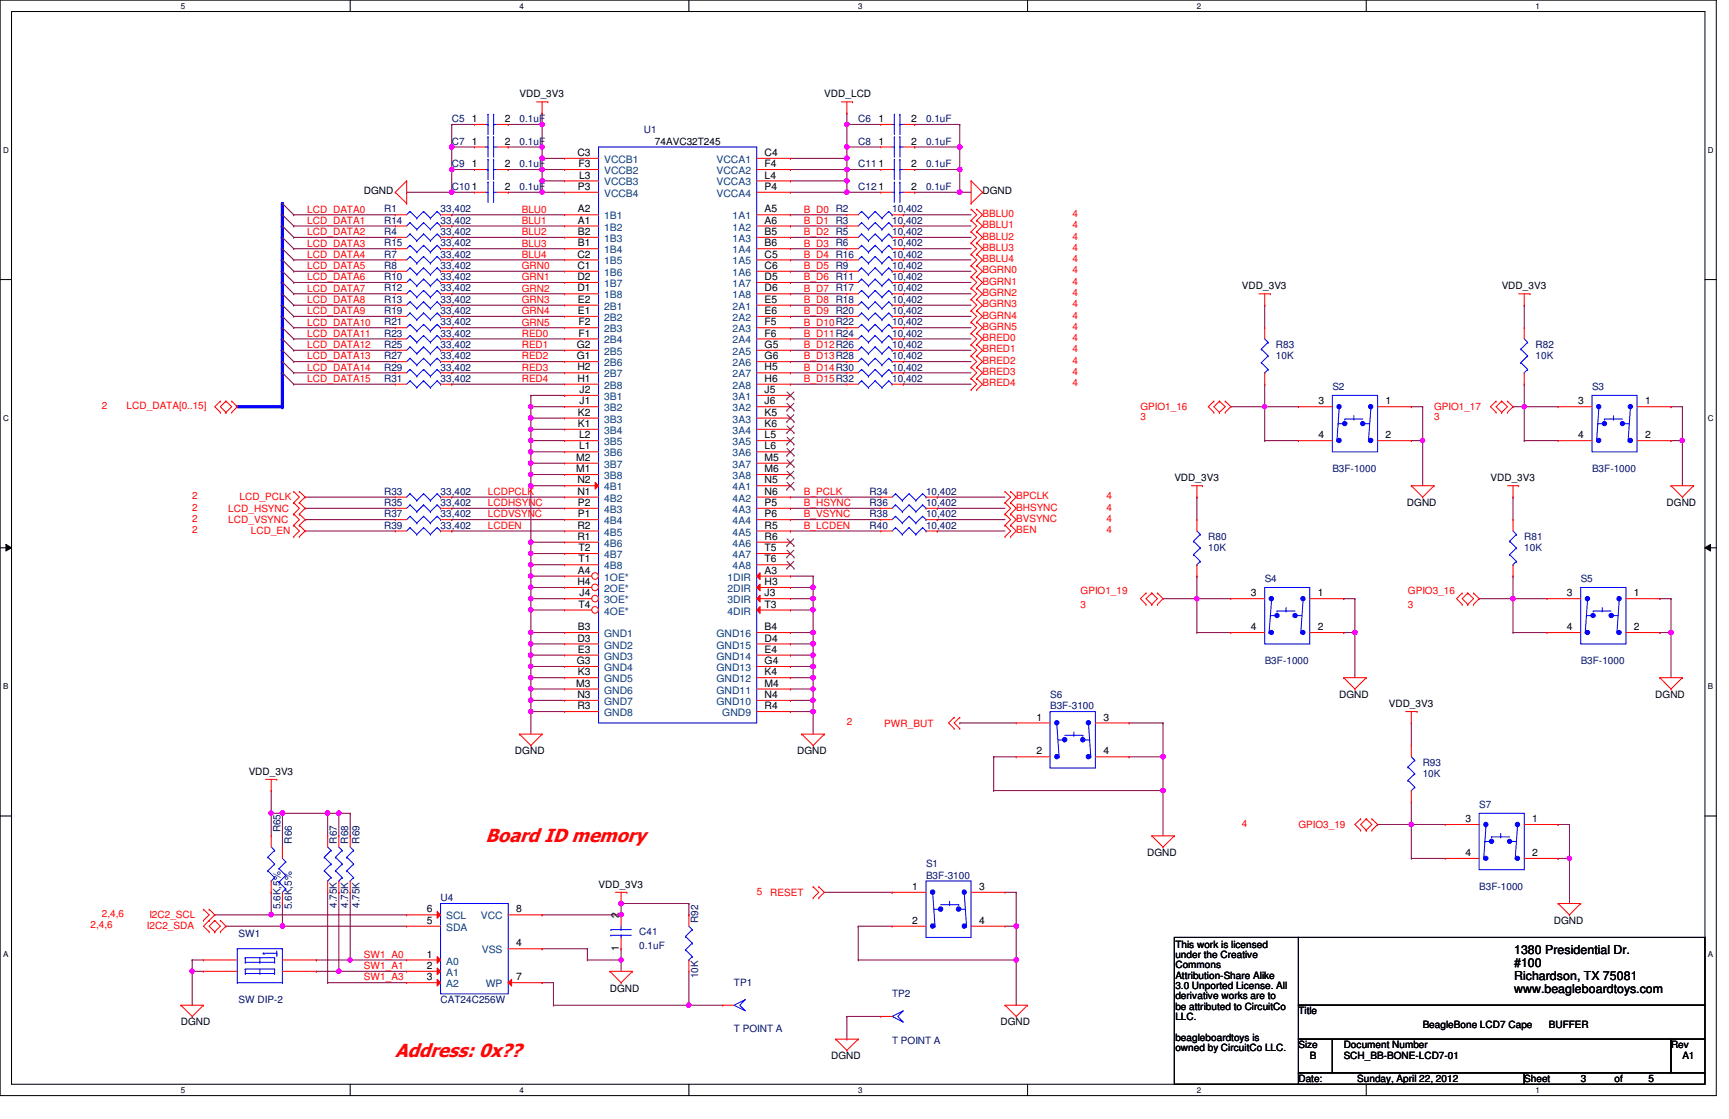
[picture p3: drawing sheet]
<svg xmlns="http://www.w3.org/2000/svg" width="432mm" height="279mm" viewBox="0 0 432 279" stroke-linecap="round" stroke-linejoin="round" font-family="sans-serif">
<defs><g id="words">
<g font-size="4.7" fill="#f00">
<text x="121.3" y="210.4">Board ID memory</text>
<text x="98.7" y="263.9">Address: 0x??</text>
</g>
<g font-size="3.1">
<text x="378.1" y="238.3">1380 Presidential Dr.</text>
<text x="378.1" y="241.5">#100</text>
<text x="378.1" y="244.6">Richardson, TX 75081</text>
<text x="378.1" y="247.8">www.beagleboardtoys.com</text>
</g>
<g font-size="2.5">
<text x="129.8" y="24.3">VDD_3V3</text>
<text x="205.9" y="24.3">VDD_LCD</text>
<text x="117.9" y="30.5">1</text>
<text x="126.1" y="30.5">2</text>
<text x="219.4" y="30.5">1</text>
<text x="227.6" y="30.5">2</text>
<text x="117.9" y="41.7">1</text>
<text x="117.9" y="36.1">1</text>
<text x="126.1" y="41.7">2</text>
<text x="126.1" y="36.1">2</text>
<text x="144.2" y="38.9">C3</text>
<text x="144.5" y="41.7">F3</text>
<text x="163.6" y="36.2">74AVC32T245</text>
<text x="191" y="38.9">C4</text>
<text x="191" y="41.7">F4</text>
<text x="219.4" y="41.7">1</text>
<text x="219.4" y="36.1">1</text>
<text x="227.6" y="41.7">2</text>
<text x="227.6" y="36.1">2</text>
<text x="117.9" y="47.4">1</text>
<text x="126.1" y="47.4">2</text>
<text x="144.3" y="47.4">P3</text>
<text x="144.6" y="44.6">L3</text>
<text x="191" y="44.6">L4</text>
<text x="191" y="47.4">P4</text>
<text x="219.4" y="47.4">1</text>
<text x="227.6" y="47.4">2</text>
<text x="90.8" y="48.6">DGND</text>
<text x="144.3" y="53">A2</text>
<text x="191" y="53">A5</text>
<text x="245.4" y="48.6">DGND</text>
<text x="144.3" y="55.8">A1</text>
<text x="144.3" y="58.7">B2</text>
<text x="191" y="55.8">A6</text>
<text x="191" y="58.7">B5</text>
<text x="144.2" y="64.3">C2</text>
<text x="144.3" y="61.5">B1</text>
<text x="191" y="61.5">B6</text>
<text x="191" y="64.3">C5</text>
<text x="144.2" y="67.1">C1</text>
<text x="144.2" y="69.9">D2</text>
<text x="191" y="67.1">C6</text>
<text x="191" y="69.9">D5</text>
<text x="144.2" y="72.8">D1</text>
<text x="144.3" y="75.6">E2</text>
<text x="191" y="72.8">D6</text>
<text x="191" y="75.6">E5</text>
<text x="310.2" y="72.2">VDD_3V3</text>
<text x="375" y="72.2">VDD_3V3</text>
<text x="144.3" y="78.4">E1</text>
<text x="144.5" y="81.2">F2</text>
<text x="191" y="78.4">E6</text>
<text x="191" y="81.2">F5</text>
<text x="144" y="86.9">G2</text>
<text x="144" y="89.7">G1</text>
<text x="144.5" y="84">F1</text>
<text x="191" y="84">F6</text>
<text x="191" y="86.9">G5</text>
<text x="191" y="89.7">G6</text>
<text x="144.2" y="92.5">H2</text>
<text x="144.2" y="95.3">H1</text>
<text x="191" y="92.5">H5</text>
<text x="191" y="95.3">H6</text>
<text x="144.7" y="98.1">J2</text>
<text x="144.7" y="101">J1</text>
<text x="191" y="98.1">J5</text>
<text x="191" y="101">J6</text>
<text x="329.3" y="101">3</text>
<text x="346" y="101">1</text>
<text x="394.2" y="101">3</text>
<text x="410.8" y="101">1</text>
<text x="144.3" y="103.8">K2</text>
<text x="144.3" y="106.6">K1</text>
<text x="191" y="103.8">K5</text>
<text x="191" y="106.6">K6</text>
<text x="144.6" y="109.4">L2</text>
<text x="144.6" y="112.2">L1</text>
<text x="191" y="109.4">L5</text>
<text x="191" y="112.2">L6</text>
<text x="329.3" y="109.4">4</text>
<text x="346" y="109.4">2</text>
<text x="394.2" y="109.4">4</text>
<text x="410.8" y="109.4">2</text>
<text x="143.9" y="115.1">M2</text>
<text x="143.9" y="117.9">M1</text>
<text x="191" y="115.1">M5</text>
<text x="191" y="117.9">M6</text>
<text x="144.2" y="120.7">N2</text>
<text x="144.2" y="123.5">N1</text>
<text x="191" y="120.7">N5</text>
<text x="191" y="123.5">N6</text>
<text x="293.3" y="120.1">VDD_3V3</text>
<text x="372.2" y="120.1">VDD_3V3</text>
<text x="144.2" y="132">R2</text>
<text x="144.3" y="126.3">P2</text>
<text x="144.3" y="129.2">P1</text>
<text x="191" y="126.3">P5</text>
<text x="191" y="129.2">P6</text>
<text x="191" y="132">R5</text>
<text x="351.4" y="126.4">DGND</text>
<text x="416.2" y="126.4">DGND</text>
<text x="144.2" y="134.8">R1</text>
<text x="144.5" y="137.6">T2</text>
<text x="191" y="134.8">R6</text>
<text x="191" y="137.6">T5</text>
<text x="144.3" y="143.3">A4</text>
<text x="144.5" y="140.4">T1</text>
<text x="191" y="143.3">A3</text>
<text x="191" y="140.4">T6</text>
<text x="144.2" y="146.1">H4</text>
<text x="144.7" y="148.9">J4</text>
<text x="191" y="146.1">H3</text>
<text x="191" y="148.9">J3</text>
<text x="312.4" y="148.9">3</text>
<text x="329.1" y="148.9">1</text>
<text x="391.3" y="148.9">3</text>
<text x="408.1" y="148.9">1</text>
<text x="144.5" y="151.7">T4</text>
<text x="191" y="151.7">T3</text>
<text x="144.2" y="160.2">D3</text>
<text x="144.3" y="157.4">B3</text>
<text x="191" y="157.4">B4</text>
<text x="191" y="160.2">D4</text>
<text x="312.4" y="157.4">4</text>
<text x="329.1" y="157.4">2</text>
<text x="391.3" y="157.4">4</text>
<text x="408.1" y="157.4">2</text>
<text x="144" y="165.8">G3</text>
<text x="144.3" y="163">E3</text>
<text x="191" y="163">E4</text>
<text x="191" y="165.8">G4</text>
<text x="143.9" y="171.4">M3</text>
<text x="144.3" y="168.6">K3</text>
<text x="191" y="168.6">K4</text>
<text x="191" y="171.4">M4</text>
<text x="144.2" y="174.3">N3</text>
<text x="144.2" y="177.1">R3</text>
<text x="191" y="174.3">N4</text>
<text x="191" y="177.1">R4</text>
<text x="258.8" y="179.9">1</text>
<text x="275.5" y="179.9">3</text>
<text x="334.4" y="174.3">DGND</text>
<text x="346.8" y="176.5">VDD_3V3</text>
<text x="413.4" y="174.3">DGND</text>
<text x="128.6" y="188.4">DGND</text>
<text x="199.1" y="188.4">DGND</text>
<text x="258.8" y="188.4">2</text>
<text x="275.5" y="188.4">4</text>
<text x="62.1" y="193.5">VDD_3V3</text>
<text x="366" y="205.3">3</text>
<text x="382.7" y="205.3">1</text>
<text x="286.5" y="213.7">DGND</text>
<text x="366" y="213.7">4</text>
<text x="382.7" y="213.7">2</text>
<text x="149.5" y="221.7">VDD_3V3</text>
<text x="106.6" y="227.8">6</text>
<text x="128.9" y="227.8">8</text>
<text x="227.8" y="222.2">1</text>
<text x="244.5" y="222.2">3</text>
<text x="106.6" y="230.7">5</text>
<text x="154.5" y="229.3" transform="rotate(-90 154.5 229.3)">2</text>
<text x="227.8" y="230.7">2</text>
<text x="244.5" y="230.7">4</text>
<text x="388" y="230.7">DGND</text>
<text x="106.6" y="239.1">1</text>
<text x="128.9" y="236.3">4</text>
<text x="154.5" y="237.5" transform="rotate(-90 154.5 237.5)">1</text>
<text x="293.5" y="236.6">This work is licensed</text>
<text x="293.5" y="239.2">under the Creative</text>
<text x="106.6" y="241.9">2</text>
<text x="106.6" y="244.8">3</text>
<text x="128.9" y="244.8">7</text>
<text x="293.5" y="241.8">Commons</text>
<text x="293.5" y="244.3">Attribution-Share Alike</text>
<text x="152.3" y="247.6">DGND</text>
<text x="293.5" y="246.9">3.0 Unported License. All</text>
<text x="293.5" y="249.5">derivative works are to</text>
<text x="45.2" y="256">DGND</text>
<text x="249.9" y="256">DGND</text>
<text x="293.5" y="252.1">be attributed to CircuitCo</text>
<text x="293.5" y="254.7">LLC.</text>
<text x="324.3" y="253.2">Title</text>
<text x="355.3" y="256.6">BeagleBone LCD7 Cape</text>
<text x="386.8" y="256.6">BUFFER</text>
<text x="293.5" y="259.8">beagleboardtoys is</text>
<text x="293.5" y="262.4">owned by CircuitCo LLC.</text>
<text x="324.3" y="261.7">Size</text>
<text x="335.6" y="261.7">Document Number</text>
<text x="417.3" y="261.7">Rev</text>
<text x="207.6" y="264.5">DGND</text>
<text x="327.1" y="264.5">B</text>
<text x="335.6" y="264.5">SCH_BB-BONE-LCD7-01</text>
<text x="420.2" y="264.5">A1</text>
<text x="324.3" y="270.1">Date:</text>
<text x="339" y="270.1">Sunday, April 22, 2012</text>
<text x="380.7" y="270.1">Sheet</text>
<text x="394.8" y="270.1">3</text>
<text x="403.2" y="270.1">of</text>
<text x="411.7" y="270.1">5</text>
</g>
<g font-size="2.5" fill="#000080">
<text x="112.8" y="30.5">C5</text>
<text x="129.8" y="30.5">0.1uF</text>
<text x="160.8" y="33.3">U1</text>
<text x="214.3" y="30.5">C6</text>
<text x="231.3" y="30.5">0.1uF</text>
<text x="112.8" y="41.8">C9</text>
<text x="112.8" y="36.2">C7</text>
<text x="129.8" y="41.8">0.1uF</text>
<text x="129.8" y="36.2">0.1uF</text>
<text x="214.3" y="41.8">C11</text>
<text x="214.3" y="36.2">C8</text>
<text x="231.3" y="41.8">0.1uF</text>
<text x="231.3" y="36.2">0.1uF</text>
<text x="112.8" y="47.4">C10</text>
<text x="129.8" y="47.4">0.1uF</text>
<text x="214.3" y="47.4">C12</text>
<text x="231.3" y="47.4">0.1uF</text>
<text x="95.9" y="53">R1</text>
<text x="110" y="53">33,402</text>
<text x="222.8" y="53">10,402</text>
<text x="95.9" y="58.7">R4</text>
<text x="95.9" y="55.9">R14</text>
<text x="110" y="58.7">33,402</text>
<text x="110" y="55.9">33,402</text>
<text x="222.8" y="58.7">10,402</text>
<text x="222.8" y="55.9">10,402</text>
<text x="95.9" y="64.3">R7</text>
<text x="95.9" y="61.5">R15</text>
<text x="110" y="64.3">33,402</text>
<text x="110" y="61.5">33,402</text>
<text x="222.8" y="64.3">10,402</text>
<text x="222.8" y="61.5">10,402</text>
<text x="95.9" y="70">R10</text>
<text x="95.9" y="67.1">R8</text>
<text x="110" y="70">33,402</text>
<text x="110" y="67.1">33,402</text>
<text x="222.8" y="67.1">10,402</text>
<text x="222.8" y="70">10,402</text>
<text x="95.9" y="75.6">R13</text>
<text x="95.9" y="72.8">R12</text>
<text x="110" y="75.6">33,402</text>
<text x="110" y="72.8">33,402</text>
<text x="222.8" y="72.8">10,402</text>
<text x="222.8" y="75.6">10,402</text>
<text x="95.9" y="81.2">R21</text>
<text x="95.9" y="78.4">R19</text>
<text x="110" y="81.2">33,402</text>
<text x="110" y="78.4">33,402</text>
<text x="222.8" y="81.2">10,402</text>
<text x="222.8" y="78.4">10,402</text>
<text x="95.9" y="84.1">R23</text>
<text x="95.9" y="89.7">R27</text>
<text x="95.9" y="86.9">R25</text>
<text x="110" y="84.1">33,402</text>
<text x="110" y="89.7">33,402</text>
<text x="110" y="86.9">33,402</text>
<text x="222.8" y="89.7">10,402</text>
<text x="222.8" y="86.9">10,402</text>
<text x="222.8" y="84.1">10,402</text>
<text x="318.6" y="86.9">R83</text>
<text x="318.6" y="89.7">10K</text>
<text x="383.5" y="86.9">R82</text>
<text x="383.5" y="89.7">10K</text>
<text x="95.9" y="95.3">R31</text>
<text x="95.9" y="92.5">R29</text>
<text x="110" y="95.3">33,402</text>
<text x="110" y="92.5">33,402</text>
<text x="222.8" y="95.3">10,402</text>
<text x="222.8" y="92.5">10,402</text>
<text x="332.7" y="97.3">S2</text>
<text x="397.6" y="97.3">S3</text>
<text x="332.7" y="117.9">B3F-1000</text>
<text x="397.6" y="117.9">B3F-1000</text>
<text x="95.9" y="123.5">R33</text>
<text x="110" y="123.5">33,402</text>
<text x="217.2" y="123.5">R34</text>
<text x="231.3" y="123.5">10,402</text>
<text x="95.9" y="132">R39</text>
<text x="95.9" y="126.4">R35</text>
<text x="95.9" y="129.2">R37</text>
<text x="110" y="132">33,402</text>
<text x="110" y="126.4">33,402</text>
<text x="110" y="129.2">33,402</text>
<text x="217.2" y="126.4">R36</text>
<text x="217.2" y="132">R40</text>
<text x="217.2" y="129.2">R38</text>
<text x="231.3" y="126.4">10,402</text>
<text x="231.3" y="132">10,402</text>
<text x="231.3" y="129.2">10,402</text>
<text x="301.8" y="134.8">R80</text>
<text x="301.8" y="137.6">10K</text>
<text x="380.7" y="134.8">R81</text>
<text x="380.7" y="137.6">10K</text>
<text x="315.8" y="145.2">S4</text>
<text x="394.8" y="145.2">S5</text>
<text x="315.8" y="165.8">B3F-1000</text>
<text x="394.8" y="165.8">B3F-1000</text>
<text x="262.3" y="174.3">S6</text>
<text x="262.3" y="177.1">B3F-3100</text>
<text x="355.3" y="191.2">R93</text>
<text x="355.3" y="194">10K</text>
<text x="369.4" y="201.6">S7</text>
<text x="70.1" y="207.9" transform="rotate(-90 70.1 207.9)">R65</text>
<text x="72.9" y="210.7" transform="rotate(-90 72.9 210.7)">R66</text>
<text x="84.2" y="210.7" transform="rotate(-90 84.2 210.7)">R67</text>
<text x="87" y="210.7" transform="rotate(-90 87 210.7)">R68</text>
<text x="89.8" y="210.7" transform="rotate(-90 89.8 210.7)">R69</text>
<text x="231.3" y="216.6">S1</text>
<text x="231.3" y="219.4">B3F-3100</text>
<text x="70.1" y="227" transform="rotate(-90 70.1 227)">5.6K,5%</text>
<text x="72.9" y="227" transform="rotate(-90 72.9 227)">5.6K,5%</text>
<text x="84.2" y="226.7" transform="rotate(-90 84.2 226.7)">4.75K</text>
<text x="87" y="226.7" transform="rotate(-90 87 226.7)">4.75K</text>
<text x="89.8" y="226.7" transform="rotate(-90 89.8 226.7)">4.75K</text>
<text x="110" y="225">U4</text>
<text x="369.4" y="222.2">B3F-1000</text>
<text x="159.6" y="233.5">C41</text>
<text x="174.4" y="230.4" transform="rotate(-90 174.4 230.4)">R92</text>
<text x="59.6" y="234.1">SW1</text>
<text x="159.6" y="236.9">0.1uF</text>
<text x="174.4" y="244.2" transform="rotate(-90 174.4 244.2)">10K</text>
<text x="59.6" y="250.4">SW DIP-2</text>
<text x="110" y="250.4">CAT24C256W</text>
<text x="183.3" y="246.2">TP1</text>
<text x="222.8" y="249">TP2</text>
<text x="183.3" y="257.7">T POINT A</text>
<text x="222.8" y="260.6">T POINT A</text>
</g>
<g font-size="2.5" fill="#004080">
<text x="150.9" y="40.7">VCCB1</text>
<text x="178.9" y="40.7">VCCA1</text>
<text x="150.9" y="43.5">VCCB2</text>
<text x="150.9" y="46.3">VCCB3</text>
<text x="178.9" y="43.5">VCCA2</text>
<text x="178.9" y="46.3">VCCA3</text>
<text x="150.9" y="49.1">VCCB4</text>
<text x="178.9" y="49.1">VCCA4</text>
<text x="150.9" y="54.8">1B1</text>
<text x="150.9" y="57.6">1B2</text>
<text x="183" y="54.8">1A1</text>
<text x="183" y="57.6">1A2</text>
<text x="150.9" y="60.4">1B3</text>
<text x="150.9" y="63.2">1B4</text>
<text x="183" y="60.4">1A3</text>
<text x="183" y="63.2">1A4</text>
<text x="150.9" y="66">1B5</text>
<text x="150.9" y="68.9">1B6</text>
<text x="150.9" y="71.7">1B7</text>
<text x="183" y="66">1A5</text>
<text x="183" y="68.9">1A6</text>
<text x="183" y="71.7">1A7</text>
<text x="150.9" y="74.5">1B8</text>
<text x="150.9" y="77.3">2B1</text>
<text x="183" y="74.5">1A8</text>
<text x="183" y="77.3">2A1</text>
<text x="150.9" y="80.1">2B2</text>
<text x="150.9" y="83">2B3</text>
<text x="183" y="80.1">2A2</text>
<text x="183" y="83">2A3</text>
<text x="150.9" y="85.8">2B4</text>
<text x="150.9" y="88.6">2B5</text>
<text x="183" y="85.8">2A4</text>
<text x="183" y="88.6">2A5</text>
<text x="150.9" y="91.4">2B6</text>
<text x="150.9" y="94.2">2B7</text>
<text x="183" y="91.4">2A6</text>
<text x="183" y="94.2">2A7</text>
<text x="150.9" y="97.1">2B8</text>
<text x="150.9" y="99.9">3B1</text>
<text x="183" y="97.1">2A8</text>
<text x="183" y="99.9">3A1</text>
<text x="150.9" y="102.7">3B2</text>
<text x="150.9" y="105.5">3B3</text>
<text x="183" y="102.7">3A2</text>
<text x="183" y="105.5">3A3</text>
<text x="150.9" y="108.3">3B4</text>
<text x="150.9" y="111.2">3B5</text>
<text x="150.9" y="114">3B6</text>
<text x="183" y="108.3">3A4</text>
<text x="183" y="111.2">3A5</text>
<text x="183" y="114">3A6</text>
<text x="150.9" y="116.8">3B7</text>
<text x="150.9" y="119.6">3B8</text>
<text x="183" y="116.8">3A7</text>
<text x="183" y="119.6">3A8</text>
<text x="150.9" y="122.4">4B1</text>
<text x="150.9" y="125.3">4B2</text>
<text x="183" y="122.4">4A1</text>
<text x="183" y="125.3">4A2</text>
<text x="150.9" y="128.1">4B3</text>
<text x="150.9" y="130.9">4B4</text>
<text x="183" y="128.1">4A3</text>
<text x="183" y="130.9">4A4</text>
<text x="150.9" y="133.7">4B5</text>
<text x="150.9" y="136.5">4B6</text>
<text x="183" y="133.7">4A5</text>
<text x="183" y="136.5">4A6</text>
<text x="150.9" y="139.4">4B7</text>
<text x="150.9" y="142.2">4B8</text>
<text x="183" y="139.4">4A7</text>
<text x="183" y="142.2">4A8</text>
<text x="150.9" y="145">1OE*</text>
<text x="150.9" y="147.8">2OE*</text>
<text x="181.7" y="145">1DIR</text>
<text x="181.7" y="147.8">2DIR</text>
<text x="150.9" y="150.6">3OE*</text>
<text x="150.9" y="153.5">4OE*</text>
<text x="181.7" y="150.6">3DIR</text>
<text x="181.7" y="153.5">4DIR</text>
<text x="150.9" y="161.9">GND2</text>
<text x="150.9" y="159.1">GND1</text>
<text x="178.9" y="159.1">GND16</text>
<text x="178.9" y="161.9">GND15</text>
<text x="150.9" y="164.7">GND3</text>
<text x="150.9" y="167.6">GND4</text>
<text x="178.9" y="164.7">GND14</text>
<text x="178.9" y="167.6">GND13</text>
<text x="150.9" y="170.3">GND5</text>
<text x="150.9" y="173.2">GND6</text>
<text x="178.9" y="170.3">GND12</text>
<text x="178.9" y="173.2">GND11</text>
<text x="150.9" y="176">GND7</text>
<text x="150.9" y="178.8">GND8</text>
<text x="178.9" y="176">GND10</text>
<text x="180.4" y="178.8">GND9</text>
<text x="111.4" y="229.6">SCL</text>
<text x="111.4" y="232.4">SDA</text>
<text x="120.1" y="229.6">VCC</text>
<text x="120.3" y="238">VSS</text>
<text x="111.4" y="240.8">A0</text>
<text x="111.4" y="243.7">A1</text>
<text x="111.4" y="246.5">A2</text>
<text x="121.3" y="246.5">WP</text>
</g>
<g font-size="2.5" fill="#f00">
<text x="76.8" y="53.1">LCD_DATA0</text>
<text x="130.3" y="53.1">BLU0</text>
<text x="200.8" y="53.1">B_D0 R2</text>
<text x="76.8" y="55.9">LCD_DATA1</text>
<text x="76.8" y="58.7">LCD_DATA2</text>
<text x="130.3" y="55.9">BLU1</text>
<text x="130.3" y="58.7">BLU2</text>
<text x="200.8" y="58.7">B_D2 R5</text>
<text x="200.8" y="55.9">B_D1 R3</text>
<text x="245.4" y="59.8">BBLU2</text>
<text x="245.4" y="57">BBLU1</text>
<text x="245.4" y="54.2">BBLU0</text>
<text x="267.9" y="59.8">4</text>
<text x="267.9" y="57">4</text>
<text x="267.9" y="54.2">4</text>
<text x="76.8" y="61.6">LCD_DATA3</text>
<text x="76.8" y="64.3">LCD_DATA4</text>
<text x="130.3" y="61.6">BLU3</text>
<text x="130.3" y="64.3">BLU4</text>
<text x="200.8" y="64.3">B_D4 R16</text>
<text x="200.8" y="61.6">B_D3 R6</text>
<text x="245.4" y="62.7">BBLU3</text>
<text x="245.4" y="65.4">BBLU4</text>
<text x="267.9" y="62.7">4</text>
<text x="267.9" y="65.4">4</text>
<text x="76.8" y="67.2">LCD_DATA5</text>
<text x="76.8" y="70">LCD_DATA6</text>
<text x="130.3" y="67.2">GRN0</text>
<text x="130.3" y="70">GRN1</text>
<text x="200.8" y="70">B_D6 R11</text>
<text x="200.8" y="67.2">B_D5 R9</text>
<text x="245.4" y="71.1">BGRN1</text>
<text x="245.4" y="68.3">BGRN0</text>
<text x="267.9" y="71.1">4</text>
<text x="267.9" y="68.3">4</text>
<text x="76.8" y="72.8">LCD_DATA7</text>
<text x="76.8" y="75.6">LCD_DATA8</text>
<text x="130.3" y="72.8">GRN2</text>
<text x="130.3" y="75.6">GRN3</text>
<text x="200.8" y="72.8">B_D7 R17</text>
<text x="200.8" y="75.6">B_D8 R18</text>
<text x="245.4" y="73.9">BGRN2</text>
<text x="245.4" y="76.8">BGRN3</text>
<text x="267.9" y="73.9">4</text>
<text x="267.9" y="76.8">4</text>
<text x="76.8" y="78.4">LCD_DATA9</text>
<text x="76.8" y="81.3">LCD_DATA10</text>
<text x="130.3" y="78.4">GRN4</text>
<text x="130.3" y="81.3">GRN5</text>
<text x="200.8" y="78.4">B_D9 R20</text>
<text x="200.8" y="81.3">B_D10R22</text>
<text x="245.4" y="79.5">BGRN4</text>
<text x="245.4" y="82.4">BGRN5</text>
<text x="267.9" y="79.5">4</text>
<text x="267.9" y="82.4">4</text>
<text x="76.8" y="84.1">LCD_DATA11</text>
<text x="76.8" y="86.9">LCD_DATA12</text>
<text x="76.8" y="89.7">LCD_DATA13</text>
<text x="130.3" y="84.1">RED0</text>
<text x="130.3" y="86.9">RED1</text>
<text x="130.3" y="89.7">RED2</text>
<text x="200.8" y="89.7">B_D13R28</text>
<text x="200.8" y="84.1">B_D11R24</text>
<text x="200.8" y="86.9">B_D12R26</text>
<text x="245.4" y="88">BRED1</text>
<text x="245.4" y="85.2">BRED0</text>
<text x="267.9" y="88">4</text>
<text x="267.9" y="85.2">4</text>
<text x="76.8" y="92.5">LCD_DATA14</text>
<text x="76.8" y="95.4">LCD_DATA15</text>
<text x="130.3" y="92.5">RED3</text>
<text x="130.3" y="95.4">RED4</text>
<text x="200.8" y="95.4">B_D15R32</text>
<text x="200.8" y="92.5">B_D14R30</text>
<text x="245.4" y="93.6">BRED3</text>
<text x="245.4" y="90.8">BRED2</text>
<text x="267.9" y="93.6">4</text>
<text x="267.9" y="90.8">4</text>
<text x="245.4" y="96.5">BRED4</text>
<text x="267.9" y="96.5">4</text>
<text x="25.4" y="102.1">2</text>
<text x="31.6" y="102.1">LCD_DATA[0..15]</text>
<text x="284.8" y="102.4">GPIO1_16</text>
<text x="284.8" y="104.9">3</text>
<text x="358.1" y="102.4">GPIO1_17</text>
<text x="358.1" y="104.9">3</text>
<text x="48" y="124.7">2</text>
<text x="59.8" y="125">LCD_PCLK</text>
<text x="121.8" y="123.6">LCDPCLK</text>
<text x="200.8" y="123.6">B_PCLK</text>
<text x="253.8" y="124.7">BPCLK</text>
<text x="276.4" y="124.7">4</text>
<text x="48" y="127.5">2</text>
<text x="48" y="130.3">2</text>
<text x="57" y="127.8">LCD_HSYNC</text>
<text x="57" y="130.6">LCD_VSYNC</text>
<text x="121.8" y="126.4">LCDHSYNC</text>
<text x="121.8" y="129.2">LCDVSYNC</text>
<text x="200.8" y="126.4">B_HSYNC</text>
<text x="200.8" y="129.2">B_VSYNC</text>
<text x="253.8" y="127.5">BHSYNC</text>
<text x="253.8" y="130.3">BVSYNC</text>
<text x="276.4" y="127.5">4</text>
<text x="276.4" y="130.3">4</text>
<text x="48" y="133.1">2</text>
<text x="62.7" y="133.4">LCD_EN</text>
<text x="121.8" y="132">LCDEN</text>
<text x="200.8" y="132">B_LCDEN</text>
<text x="253.8" y="133.1">BEN</text>
<text x="276.4" y="133.1">4</text>
<text x="269.9" y="148.3">GPIO1_19</text>
<text x="351.6" y="148.3">GPIO3_16</text>
<text x="269.9" y="151.7">3</text>
<text x="351.6" y="151.7">3</text>
<text x="211.5" y="181.1">2</text>
<text x="220.8" y="181.6">PWR_BUT</text>
<text x="310.2" y="206.4">4</text>
<text x="324.3" y="206.7">GPIO3_19</text>
<text x="189" y="223.4">5</text>
<text x="192.4" y="223.6">RESET</text>
<text x="22.6" y="231.8">2,4,6</text>
<text x="25.4" y="229">2,4,6</text>
<text x="36.7" y="232.1">I2C2_SDA</text>
<text x="37.3" y="229.3">I2C2_SCL</text>
<text x="90.8" y="239.1">SW1_A0</text>
<text x="90.8" y="242">SW1_A1</text>
<text x="90.8" y="244.8">SW1_A3</text>
</g>
<g font-size="2">
<text x="45.2" y="2.2">5</text>
<text x="129.8" y="2.2">4</text>
<text x="214.3" y="2.2">3</text>
<text x="298.9" y="2.2">2</text>
<text x="383.5" y="2.2">1</text>
<text x=".8" y="38.1">D</text>
<text x="426.5" y="38.1">D</text>
<text x=".8" y="105.1">C</text>
<text x="426.5" y="105.1">C</text>
<text x=".8" y="172">B</text>
<text x="426.5" y="172">B</text>
<text x=".8" y="239">A</text>
<text x="426.5" y="239">A</text>
<text x="45.2" y="272.9">5</text>
<text x="129.8" y="272.9">4</text>
<text x="214.3" y="272.9">3</text>
<text x="298.9" y="272.9">2</text>
<text x="383.5" y="272.9">1</text>
</g>
</g></defs>
<path d="M0 0h428.6v273.6h-428.6zM2.9 2.9h422.9v267.8h-422.9z" fill="none" stroke="#000" stroke-width=".25"/>
<g fill="#fff">
<path d="M45.2 .4h1.1v2.2h-1.1z"/>
<path d="M45.2 271.1h1.1v2.2h-1.1z"/>
</g>
<path d="M87.5 0v2.9M87.5 270.7v2.9" fill="none" stroke="#000" stroke-width=".25"/>
<g fill="#fff">
<path d="M129.8 .4h1.1v2.2h-1.1z"/>
<path d="M129.8 271.1h1.1v2.2h-1.1z"/>
</g>
<path d="M172 0v2.9M172 270.7v2.9" fill="none" stroke="#000" stroke-width=".25"/>
<g fill="#fff">
<path d="M214.3 .4h1.1v2.2h-1.1z"/>
<path d="M214.3 271.1h1.1v2.2h-1.1z"/>
</g>
<path d="M256.6 0v2.9M256.6 270.7v2.9" fill="none" stroke="#000" stroke-width=".25"/>
<g fill="#fff">
<path d="M298.9 .4h1.1v2.2h-1.1z"/>
<path d="M298.9 271.1h1.1v2.2h-1.1z"/>
</g>
<path d="M341.2 0v2.9M341.2 270.7v2.9" fill="none" stroke="#000" stroke-width=".25"/>
<g fill="#fff">
<path d="M383.5 .4h1.1v2.2h-1.1z"/>
<path d="M383.5 271.1h1.1v2.2h-1.1z"/>
<path d="M.8 36.3h1.4v2.3h-1.4z"/>
<path d="M426.5 36.3h1.4v2.3h-1.4z"/>
<path d="M.8 103.3h1.4v2.2h-1.4z"/>
<path d="M426.5 103.3h1.4v2.2h-1.4z"/>
</g>
<path d="M0 69.8h2.9M425.8 69.8h2.8" fill="none" stroke="#000" stroke-width=".25"/>
<g fill="#fff">
<path d="M.8 170.2h1.3v2.3h-1.3z"/>
<path d="M426.5 170.2h1.3v2.3h-1.3z"/>
</g>
<path d="M0 136.8h2.9M1.5 135.9l1.4 .9-1.4 .8zM425.8 136.8l1.4-.9v1.7zM425.8 136.8h2.8" fill="none" stroke="#000" stroke-width=".25"/>
<path d="M1.5 135.9l1.4 .9-1.4 .8zM425.8 136.8l1.4-.9v1.7z" fill="#000"/>
<g fill="#fff">
<path d="M.8 237.2h1.3v2.2h-1.3z"/>
<path d="M426.5 237.2h1.3v2.2h-1.3z"/>
</g>
<path d="M0 203.8h2.9M425.8 203.8h2.8" fill="none" stroke="#000" stroke-width=".25"/>
<path d="M126.9 48h.1M126.9 48h8.5M132.6 141h.1M132.6 141h8.4" fill="none" stroke="#800040" stroke-width=".25"/>
<circle cx="132.5" cy="141" r=".56" fill="#f0f"/>
<circle cx="132.5" cy="141" r=".56" fill="none" stroke="#f0f" stroke-width=".25"/>
<path d="M112.8 48h.1M112.8 48h5.7" fill="none" stroke="#800040" stroke-width=".25"/>
<circle cx="112.8" cy="48" r=".56" fill="#f0f"/>
<circle cx="112.8" cy="48" r=".56" fill="none" stroke="#f0f" stroke-width=".25"/>
<path d="M132.6 152.3h.1M132.6 152.3v5.6" fill="none" stroke="#800040" stroke-width=".25"/>
<circle cx="132.5" cy="152.3" r=".56" fill="#f0f"/>
<circle cx="132.5" cy="152.3" r=".56" fill="none" stroke="#f0f" stroke-width=".25"/>
<path d="M132.6 121.3h.1M132.6 135.4h.1M132.6 121.3v14.1M132.6 135.4h8.4" fill="none" stroke="#800040" stroke-width=".25"/>
<circle cx="132.5" cy="135.4" r=".56" fill="#f0f"/>
<circle cx="132.5" cy="135.4" r=".56" fill="none" stroke="#f0f" stroke-width=".25"/>
<path d="M126.9 31.1h.1M126.9 31.1h8.5M135.4 31.1h.1M135.4 31.1v5.6M211.5 28.2h.1M211.5 28.2v2.9M132.6 141h.1M132.6 141v2.8" fill="none" stroke="#800040" stroke-width=".25"/>
<circle cx="135.4" cy="31" r=".55" fill="#f0f"/>
<circle cx="135.4" cy="31" r=".55" fill="none" stroke="#f0f" stroke-width=".25"/>
<path d="M112.8 31.1h.1M112.8 31.1h5.7M126.9 36.7h.1M126.9 36.7h8.5M126.9 42.3h.1M126.9 42.3h8.5M132.6 138.2h.1M132.6 135.4h.1M132.6 138.2h8.4M132.6 135.4v2.8M203.1 157.9h.1M203.1 157.9v2.9" fill="none" stroke="#800040" stroke-width=".25"/>
<circle cx="203" cy="160.7" r=".56" fill="#f0f"/>
<circle cx="203" cy="160.7" r=".56" fill="none" stroke="#f0f" stroke-width=".25"/>
<circle cx="203" cy="157.9" r=".55" fill="#f0f"/>
<circle cx="203" cy="157.9" r=".55" fill="none" stroke="#f0f" stroke-width=".25"/>
<path d="M112.8 36.7h.1M112.8 36.7v5.6M101.6 48h.1M101.6 48h11.2M135.4 48h.1M135.4 48h5.6M197.4 157.9h.1M197.4 157.9h5.7" fill="none" stroke="#800040" stroke-width=".25"/>
<circle cx="135.4" cy="48" r=".56" fill="#f0f"/>
<circle cx="135.4" cy="48" r=".56" fill="none" stroke="#f0f" stroke-width=".25"/>
<path d="M135.4 45.2h.1M135.4 45.2v2.8M197.4 177.7h.1M197.4 177.7h5.7M203.1 177.7h.1M203.1 177.7v5.6" fill="none" stroke="#800040" stroke-width=".25"/>
<circle cx="203" cy="177.7" r=".56" fill="#f0f"/>
<circle cx="203" cy="177.7" r=".56" fill="none" stroke="#f0f" stroke-width=".25"/>
<path d="M112.8 42.3h.1M112.8 42.3v5.7M112.8 42.3h5.7" fill="none" stroke="#800040" stroke-width=".25"/>
<circle cx="112.8" cy="42.3" r=".56" fill="#f0f"/>
<circle cx="112.8" cy="42.3" r=".56" fill="none" stroke="#f0f" stroke-width=".25"/>
<path d="M135.4 42.3h.1M135.4 42.3v2.9" fill="none" stroke="#800040" stroke-width=".25"/>
<circle cx="135.4" cy="42.3" r=".56" fill="#f0f"/>
<circle cx="135.4" cy="42.3" r=".56" fill="none" stroke="#f0f" stroke-width=".25"/>
<path d="M135.4 45.2h.1M135.4 45.2h5.6" fill="none" stroke="#800040" stroke-width=".25"/>
<circle cx="135.4" cy="45.1" r=".55" fill="#f0f"/>
<circle cx="135.4" cy="45.1" r=".55" fill="none" stroke="#f0f" stroke-width=".25"/>
<path d="M112.8 36.7h.1M112.8 36.7h5.7M197.4 174.9h.1M197.4 174.9h5.7" fill="none" stroke="#800040" stroke-width=".25"/>
<circle cx="112.8" cy="36.7" r=".56" fill="#f0f"/>
<circle cx="112.8" cy="36.7" r=".56" fill="none" stroke="#f0f" stroke-width=".25"/>
<path d="M135.4 39.5h.1M135.4 39.5v2.8M228.4 31.1h.1M228.4 31.1h11.3M135.4 42.3h.1M135.4 42.3h5.6M228.4 48h.1M239.7 42.3h.1M239.7 42.3v5.7h-11.3" fill="none" stroke="#800040" stroke-width=".25"/>
<circle cx="135.4" cy="39.5" r=".56" fill="#f0f"/>
<circle cx="135.4" cy="39.5" r=".56" fill="none" stroke="#f0f" stroke-width=".25"/>
<path d="M197.4 172h.1M197.4 172h5.7M203.1 172h.1M203.1 172v2.9" fill="none" stroke="#800040" stroke-width=".25"/>
<circle cx="203" cy="172" r=".55" fill="#f0f"/>
<circle cx="203" cy="172" r=".55" fill="none" stroke="#f0f" stroke-width=".25"/>
<path d="M132.6 143.8h.1M132.6 143.8h8.4" fill="none" stroke="#800040" stroke-width=".25"/>
<circle cx="132.6" cy="143.8" r=".55" fill="#f0f"/>
<circle cx="132.6" cy="143.8" r=".55" fill="none" stroke="#f0f" stroke-width=".25"/>
<path d="M228.4 42.3h.1M228.4 42.3h11.3M132.6 143.8h.1M132.6 143.8v2.9" fill="none" stroke="#800040" stroke-width=".25"/>
<circle cx="239.7" cy="42.3" r=".56" fill="#f0f"/>
<circle cx="239.7" cy="42.3" r=".56" fill="none" stroke="#f0f" stroke-width=".25"/>
<path d="M211.5 48h.1M211.5 48h8.5" fill="none" stroke="#800040" stroke-width=".25"/>
<circle cx="211.5" cy="48" r=".56" fill="#f0f"/>
<circle cx="211.5" cy="48" r=".56" fill="none" stroke="#f0f" stroke-width=".25"/>
<path d="M197.4 169.2h.1M197.4 169.2h5.7M203.1 169.2h.1M203.1 169.2v2.8" fill="none" stroke="#800040" stroke-width=".25"/>
<circle cx="203" cy="169.2" r=".56" fill="#f0f"/>
<circle cx="203" cy="169.2" r=".56" fill="none" stroke="#f0f" stroke-width=".25"/>
<path d="M239.7 48h.1M239.7 48h2.8" fill="none" stroke="#800040" stroke-width=".25"/>
<circle cx="239.7" cy="48" r=".56" fill="#f0f"/>
<circle cx="239.7" cy="48" r=".56" fill="none" stroke="#f0f" stroke-width=".25"/>
<path d="M211.5 42.3h.1M211.5 42.3h8.5" fill="none" stroke="#800040" stroke-width=".25"/>
<circle cx="211.5" cy="42.3" r=".56" fill="#f0f"/>
<circle cx="211.5" cy="42.3" r=".56" fill="none" stroke="#f0f" stroke-width=".25"/>
<path d="M132.6 146.7h.1M132.6 146.7v2.8" fill="none" stroke="#800040" stroke-width=".25"/>
<circle cx="132.5" cy="146.6" r=".56" fill="#f0f"/>
<circle cx="132.5" cy="146.6" r=".56" fill="none" stroke="#f0f" stroke-width=".25"/>
<path d="M228.4 36.7h.1M228.4 36.7h11.3M132.6 146.7h.1M132.6 146.7h8.4" fill="none" stroke="#800040" stroke-width=".25"/>
<circle cx="239.7" cy="36.7" r=".56" fill="#f0f"/>
<circle cx="239.7" cy="36.7" r=".56" fill="none" stroke="#f0f" stroke-width=".25"/>
<path d="M197.4 166.4h.1M197.4 166.4h5.7M203.1 166.4h.1M203.1 166.4v2.8" fill="none" stroke="#800040" stroke-width=".25"/>
<circle cx="203" cy="166.4" r=".56" fill="#f0f"/>
<circle cx="203" cy="166.4" r=".56" fill="none" stroke="#f0f" stroke-width=".25"/>
<path d="M211.5 42.3h.1M211.5 42.3v2.9M132.6 149.5h.1M132.6 149.5h8.4M197.4 163.6h.1M197.4 163.6h5.7M203.1 163.6h.1M203.1 163.6v2.8" fill="none" stroke="#800040" stroke-width=".25"/>
<circle cx="203" cy="163.6" r=".56" fill="#f0f"/>
<circle cx="203" cy="163.6" r=".56" fill="none" stroke="#f0f" stroke-width=".25"/>
<path d="M211.5 31.1h.1M211.5 31.1v5.6" fill="none" stroke="#800040" stroke-width=".25"/>
<circle cx="211.5" cy="31" r=".55" fill="#f0f"/>
<circle cx="211.5" cy="31" r=".55" fill="none" stroke="#f0f" stroke-width=".25"/>
<path d="M211.5 36.7h.1M211.5 36.7h8.5M132.6 152.3h.1M132.6 152.3h8.4M197.4 160.8h.1M197.4 160.8h5.7M203.1 160.8h.1M203.1 160.8v2.8" fill="none" stroke="#800040" stroke-width=".25"/>
<circle cx="203" cy="160.7" r=".56" fill="#f0f"/>
<circle cx="203" cy="160.7" r=".56" fill="none" stroke="#f0f" stroke-width=".25"/>
<path d="M211.5 31.1h.1M211.5 31.1h8.5M197.4 42.3h.1M197.4 42.3h14.1M197.4 143.8h.1M197.4 143.8h5.7M203.1 143.8h.1M203.1 143.8v2.9M132.6 177.7h.1M132.6 177.7v5.6" fill="none" stroke="#800040" stroke-width=".25"/>
<circle cx="132.5" cy="177.7" r=".56" fill="#f0f"/>
<circle cx="132.5" cy="177.7" r=".56" fill="none" stroke="#f0f" stroke-width=".25"/>
<path d="M132.6 157.9h.1M132.6 157.9h8.4" fill="none" stroke="#800040" stroke-width=".25"/>
<circle cx="132.6" cy="157.9" r=".55" fill="#f0f"/>
<circle cx="132.6" cy="157.9" r=".55" fill="none" stroke="#f0f" stroke-width=".25"/>
<path d="M211.5 39.5h.1M211.5 39.5v2.8M197.4 45.2h.1M197.4 45.2h14.1M211.5 45.2h.1M211.5 45.2v2.8" fill="none" stroke="#800040" stroke-width=".25"/>
<circle cx="211.5" cy="45.1" r=".55" fill="#f0f"/>
<circle cx="211.5" cy="45.1" r=".55" fill="none" stroke="#f0f" stroke-width=".25"/>
<path d="M197.4 48h.1M197.4 48h14.1M197.4 152.3h.1M197.4 152.3h5.7" fill="none" stroke="#800040" stroke-width=".25"/>
<circle cx="203" cy="152.3" r=".56" fill="#f0f"/>
<circle cx="203" cy="152.3" r=".56" fill="none" stroke="#f0f" stroke-width=".25"/>
<path d="M197.4 39.5h.1M197.4 39.5h14.1" fill="none" stroke="#800040" stroke-width=".25"/>
<circle cx="211.5" cy="39.5" r=".56" fill="#f0f"/>
<circle cx="211.5" cy="39.5" r=".56" fill="none" stroke="#f0f" stroke-width=".25"/>
<path d="M132.6 177.7h.1M132.6 174.9h.1M132.6 177.7h8.4M132.6 174.9v2.8" fill="none" stroke="#800040" stroke-width=".25"/>
<circle cx="132.5" cy="174.8" r=".56" fill="#f0f"/>
<circle cx="132.5" cy="174.8" r=".56" fill="none" stroke="#f0f" stroke-width=".25"/>
<path d="M197.4 149.5h.1M197.4 149.5h5.7" fill="none" stroke="#800040" stroke-width=".25"/>
<circle cx="203" cy="149.5" r=".56" fill="#f0f"/>
<circle cx="203" cy="149.5" r=".56" fill="none" stroke="#f0f" stroke-width=".25"/>
<path d="M135.4 39.5h.1M135.4 39.5h5.6M132.6 174.9h.1M132.6 172h.1M132.6 174.9h8.4M132.6 172v2.9" fill="none" stroke="#800040" stroke-width=".25"/>
<circle cx="132.6" cy="172" r=".55" fill="#f0f"/>
<circle cx="132.6" cy="172" r=".55" fill="none" stroke="#f0f" stroke-width=".25"/>
<path d="M135.4 36.7h.1M135.4 36.7v2.8" fill="none" stroke="#800040" stroke-width=".25"/>
<circle cx="135.4" cy="36.7" r=".56" fill="#f0f"/>
<circle cx="135.4" cy="36.7" r=".56" fill="none" stroke="#f0f" stroke-width=".25"/>
<path d="M197.4 146.7h.1M197.4 146.7h5.7M203.1 152.3h.1M203.1 152.3v5.6M132.6 169.2h.1M132.6 169.2v2.8" fill="none" stroke="#800040" stroke-width=".25"/>
<circle cx="132.5" cy="169.2" r=".56" fill="#f0f"/>
<circle cx="132.5" cy="169.2" r=".56" fill="none" stroke="#f0f" stroke-width=".25"/>
<path d="M132.6 172h.1M132.6 169.2h.1M132.6 166.4h.1M132.6 172h8.4M132.6 169.2h8.4M132.6 166.4v2.8" fill="none" stroke="#800040" stroke-width=".25"/>
<circle cx="132.5" cy="166.4" r=".56" fill="#f0f"/>
<circle cx="132.5" cy="166.4" r=".56" fill="none" stroke="#f0f" stroke-width=".25"/>
<path d="M132.6 166.4h.1M132.6 163.6h.1M132.6 166.4h8.4M132.6 163.6v2.8" fill="none" stroke="#800040" stroke-width=".25"/>
<circle cx="132.5" cy="163.6" r=".56" fill="#f0f"/>
<circle cx="132.5" cy="163.6" r=".56" fill="none" stroke="#f0f" stroke-width=".25"/>
<path d="M132.6 160.8h.1M132.6 160.8v2.8" fill="none" stroke="#800040" stroke-width=".25"/>
<circle cx="132.5" cy="160.7" r=".56" fill="#f0f"/>
<circle cx="132.5" cy="160.7" r=".56" fill="none" stroke="#f0f" stroke-width=".25"/>
<path d="M211.5 36.7h.1M211.5 36.7v2.8M132.6 121.3h.1M132.6 121.3h8.4M132.6 157.9h.1M132.6 157.9v2.9M132.6 163.6h.1M132.6 160.8h.1M132.6 163.6h8.4M132.6 160.8h8.4" fill="none" stroke="#800040" stroke-width=".25"/>
<circle cx="211.5" cy="36.7" r=".56" fill="#f0f"/>
<circle cx="211.5" cy="36.7" r=".56" fill="none" stroke="#f0f" stroke-width=".25"/>
<path d="M203.1 174.9h.1M203.1 174.9v2.8" fill="none" stroke="#800040" stroke-width=".25"/>
<circle cx="203" cy="174.8" r=".56" fill="#f0f"/>
<circle cx="203" cy="174.8" r=".56" fill="none" stroke="#f0f" stroke-width=".25"/>
<path d="M132.6 138.2h.1M132.6 138.2v2.8" fill="none" stroke="#800040" stroke-width=".25"/>
<circle cx="132.5" cy="138.2" r=".56" fill="#f0f"/>
<circle cx="132.5" cy="138.2" r=".56" fill="none" stroke="#f0f" stroke-width=".25"/>
<path d="M132.6 149.5h.1M132.6 149.5v2.8M203.1 149.5h.1M203.1 149.5v2.8" fill="none" stroke="#800040" stroke-width=".25"/>
<circle cx="132.5" cy="149.5" r=".56" fill="#f0f"/>
<circle cx="132.5" cy="149.5" r=".56" fill="none" stroke="#f0f" stroke-width=".25"/>
<path d="M203.1 146.7h.1M203.1 146.7v2.8" fill="none" stroke="#800040" stroke-width=".25"/>
<circle cx="203" cy="146.6" r=".56" fill="#f0f"/>
<circle cx="203" cy="146.6" r=".56" fill="none" stroke="#f0f" stroke-width=".25"/>
<g fill="none" stroke="#800040" stroke-width=".25">
<path d="M112.8 31.1h.1M112.8 31.1v5.6M135.4 28.2h.1M135.4 28.2v2.9M239.7 36.7h.1M239.7 31.1h.1M239.7 31.1v11.2M73.4 53.6h.1M73.4 56.4h.1M73.4 59.3h.1M73.4 53.6h25.3M73.4 56.4h25.3"/>
<path d="M73.4 59.3h25.3M112.8 53.6h.1M112.8 56.4h.1M112.8 59.3h.1M112.8 53.6h28.2M112.8 56.4h28.2M112.8 59.3h28.2M73.4 62.1h.1M73.4 64.9h.1M73.4 67.7h.1M73.4 70.5h.1M73.4 73.4h.1"/>
<path d="M73.4 76.2h.1M73.4 79h.1M73.4 62.1h25.3M73.4 64.9h25.3M73.4 67.7h25.3M73.4 70.5h25.3M73.4 73.4h25.3M73.4 76.2h25.3M73.4 79h25.3M112.8 62.1h.1M112.8 64.9h.1M112.8 67.7h.1"/>
<path d="M112.8 70.5h.1M112.8 73.4h.1M112.8 76.2h.1M112.8 79h.1M112.8 62.1h28.2M112.8 64.9h28.2M112.8 67.7h28.2M112.8 70.5h28.2M112.8 73.4h28.2M112.8 76.2h28.2M112.8 79h28.2M73.4 81.8h.1"/>
<path d="M73.4 84.6h.1M73.4 87.5h.1M73.4 90.3h.1M73.4 93.1h.1M73.4 95.9h.1M73.4 81.8h25.3M73.4 84.6h25.3M73.4 87.5h25.3M73.4 90.3h25.3M73.4 93.1h25.3M73.4 95.9h25.3M112.8 81.8h.1"/>
<path d="M112.8 84.6h.1M112.8 87.5h.1M112.8 90.3h.1M112.8 93.1h.1M112.8 95.9h.1M112.8 81.8h28.2M112.8 84.6h28.2M112.8 87.5h28.2M112.8 90.3h28.2M112.8 93.1h28.2M112.8 95.9h28.2"/>
</g>
<path d="M70.5 50.8v2.8" fill="none" stroke="#00f" stroke-width=".8"/>
<circle cx="70.5" cy="50.8" r=".4" fill="#00f"/>
<path d="M70.5 53.6v2.8" fill="none" stroke="#00f" stroke-width=".8"/>
<circle cx="70.5" cy="53.6" r=".4" fill="#00f"/>
<path d="M70.5 76.2v2.8" fill="none" stroke="#00f" stroke-width=".8"/>
<circle cx="70.5" cy="76.2" r=".4" fill="#00f"/>
<path d="M70.5 81.8v2.8" fill="none" stroke="#00f" stroke-width=".8"/>
<circle cx="70.5" cy="81.8" r=".4" fill="#00f"/>
<path d="M70.5 87.5v2.8" fill="none" stroke="#00f" stroke-width=".8"/>
<circle cx="70.5" cy="87.5" r=".4" fill="#00f"/>
<path d="M70.5 90.3v2.8" fill="none" stroke="#00f" stroke-width=".8"/>
<circle cx="70.5" cy="90.3" r=".4" fill="#00f"/>
<path d="M70.5 93.1v8.5" fill="none" stroke="#00f" stroke-width=".8"/>
<circle cx="70.5" cy="93.1" r=".4" fill="#00f"/>
<path d="M70.5 84.6v2.9" fill="none" stroke="#00f" stroke-width=".8"/>
<circle cx="70.5" cy="84.6" r=".4" fill="#00f"/>
<path d="M70.5 79v2.8" fill="none" stroke="#00f" stroke-width=".8"/>
<circle cx="70.5" cy="79" r=".4" fill="#00f"/>
<path d="M70.5 62.1v2.8" fill="none" stroke="#00f" stroke-width=".8"/>
<circle cx="70.5" cy="62.1" r=".4" fill="#00f"/>
<path d="M70.5 67.7v2.8" fill="none" stroke="#00f" stroke-width=".8"/>
<circle cx="70.5" cy="67.7" r=".4" fill="#00f"/>
<path d="M70.5 73.4v2.8" fill="none" stroke="#00f" stroke-width=".8"/>
<circle cx="70.5" cy="73.4" r=".4" fill="#00f"/>
<path d="M70.5 70.5v2.9" fill="none" stroke="#00f" stroke-width=".8"/>
<circle cx="70.5" cy="70.5" r=".4" fill="#00f"/>
<path d="M70.5 64.9v2.8" fill="none" stroke="#00f" stroke-width=".8"/>
<circle cx="70.5" cy="64.9" r=".4" fill="#00f"/>
<path d="M70.5 59.3v2.8" fill="none" stroke="#00f" stroke-width=".8"/>
<circle cx="70.5" cy="59.3" r=".4" fill="#00f"/>
<path d="M70.5 56.4v2.9" fill="none" stroke="#00f" stroke-width=".8"/>
<circle cx="70.5" cy="56.4" r=".4" fill="#00f"/>
<g fill="none" stroke="#800040" stroke-width=".25">
<path d="M76.2 124.1h.1M76.2 126.9h.1M76.2 129.8h.1M76.2 132.6h.1M76.2 124.1h22.5M76.2 126.9h22.5M76.2 129.8h22.5M76.2 132.6h22.5M112.8 124.1h.1M112.8 126.9h.1M112.8 129.8h.1M112.8 132.6h.1"/>
<path d="M112.8 124.1h28.2M112.8 126.9h28.2M112.8 129.8h28.2M112.8 132.6h28.2M197.4 132.6h.1M197.4 124.1h.1M197.4 126.9h.1M197.4 129.8h.1M197.4 124.1h22.6M197.4 126.9h22.6M197.4 129.8h22.6M197.4 132.6h22.6"/>
<path d="M234.1 132.6h.1M234.1 124.1h.1M234.1 126.9h.1M234.1 129.8h.1M234.1 124.1h16.9M234.1 126.9h16.9M234.1 129.8h16.9M234.1 132.6h16.9"/>
</g>
<path d="M59.3 101.6h11.2" fill="none" stroke="#00f" stroke-width=".8"/>
<circle cx="70.5" cy="101.6" r=".4" fill="#00f"/>
<path d="M132.6 118.5h.1M132.6 118.5v2.8" fill="none" stroke="#800040" stroke-width=".25"/>
<circle cx="132.5" cy="121.3" r=".56" fill="#f0f"/>
<circle cx="132.5" cy="121.3" r=".56" fill="none" stroke="#f0f" stroke-width=".25"/>
<path d="M132.6 98.7h8.4M141 98.7h.1M132.6 104.4h.1M132.6 101.6h.1M132.6 104.4h8.4M132.6 101.6v2.8" fill="none" stroke="#800040" stroke-width=".25"/>
<circle cx="132.6" cy="101.5" r=".55" fill="#f0f"/>
<circle cx="132.6" cy="101.5" r=".55" fill="none" stroke="#f0f" stroke-width=".25"/>
<path d="M132.6 107.2h.1M132.6 107.2v2.8h8.4M141 110h.1" fill="none" stroke="#800040" stroke-width=".25"/>
<circle cx="132.5" cy="107.2" r=".56" fill="#f0f"/>
<circle cx="132.5" cy="107.2" r=".56" fill="none" stroke="#f0f" stroke-width=".25"/>
<path d="M132.6 115.7h.1M132.6 115.7h8.4" fill="none" stroke="#800040" stroke-width=".25"/>
<circle cx="132.6" cy="115.6" r=".55" fill="#f0f"/>
<circle cx="132.6" cy="115.6" r=".55" fill="none" stroke="#f0f" stroke-width=".25"/>
<path d="M132.6 112.8h.1M132.6 112.8v2.9" fill="none" stroke="#800040" stroke-width=".25"/>
<circle cx="132.5" cy="112.8" r=".56" fill="#f0f"/>
<circle cx="132.5" cy="112.8" r=".56" fill="none" stroke="#f0f" stroke-width=".25"/>
<path d="M132.6 118.5h.1M132.6 118.5h8.4" fill="none" stroke="#800040" stroke-width=".25"/>
<circle cx="132.5" cy="118.4" r=".56" fill="#f0f"/>
<circle cx="132.5" cy="118.4" r=".56" fill="none" stroke="#f0f" stroke-width=".25"/>
<path d="M132.6 115.7h.1M132.6 112.8h.1M132.6 110h.1M132.6 110v2.8M132.6 115.7v2.8M132.6 112.8h8.4" fill="none" stroke="#800040" stroke-width=".25"/>
<circle cx="132.5" cy="110" r=".56" fill="#f0f"/>
<circle cx="132.5" cy="110" r=".56" fill="none" stroke="#f0f" stroke-width=".25"/>
<path d="M132.6 107.2h.1M132.6 104.4h.1M132.6 107.2h8.4M132.6 104.4v2.8" fill="none" stroke="#800040" stroke-width=".25"/>
<circle cx="132.5" cy="104.3" r=".56" fill="#f0f"/>
<circle cx="132.5" cy="104.3" r=".56" fill="none" stroke="#f0f" stroke-width=".25"/>
<g fill="none" stroke="#800040" stroke-width=".25">
<path d="M197.4 59.3h.1M197.4 56.4h.1M197.4 53.6h.1M197.4 59.3h14.1M197.4 56.4h14.1M197.4 53.6h14.1M225.6 59.3h.1M225.6 56.4h.1M225.6 53.6h.1M225.6 59.3h16.9M225.6 56.4h16.9M225.6 53.6h16.9"/>
<path d="M197.4 64.9h.1M197.4 62.1h.1M197.4 70.5h.1M197.4 67.7h.1M197.4 73.4h.1M197.4 76.2h.1M197.4 79h.1M197.4 73.4h14.1M197.4 76.2h14.1M197.4 79h14.1M197.4 62.1h14.1M197.4 64.9h14.1"/>
<path d="M197.4 70.5h14.1M197.4 67.7h14.1M225.6 73.4h.1M225.6 76.2h.1M225.6 79h.1M225.6 62.1h.1M225.6 64.9h.1M225.6 70.5h.1M225.6 67.7h.1M225.6 73.4h16.9M225.6 76.2h16.9M225.6 79h16.9"/>
<path d="M225.6 62.1h16.9M225.6 64.9h16.9M225.6 70.5h16.9M225.6 67.7h16.9M132.6 98.7h.1M132.6 98.7v2.9M197.4 95.9h.1M197.4 90.3h.1M197.4 93.1h.1M197.4 84.6h.1M197.4 87.5h.1M197.4 81.8h.1"/>
<path d="M197.4 93.1h14.1M197.4 95.9h14.1M197.4 81.8h14.1M197.4 90.3h14.1M197.4 87.5h14.1M197.4 84.6h14.1M225.6 93.1h.1M225.6 95.9h.1M225.6 81.8h.1M225.6 90.3h.1M225.6 87.5h.1M225.6 84.6h.1"/>
<path d="M225.6 93.1h16.9M225.6 95.9h16.9M225.6 81.8h16.9M225.6 90.3h16.9M225.6 87.5h16.9M225.6 84.6h16.9M132.6 101.6h.1M132.6 101.6h8.4M67.7 203.1h.1M67.7 203.1h2.8"/>
</g>
<circle cx="70.5" cy="203" r=".56" fill="#f0f"/>
<circle cx="70.5" cy="203" r=".56" fill="none" stroke="#f0f" stroke-width=".25"/>
<circle cx="67.7" cy="203" r=".56" fill="#f0f"/>
<circle cx="67.7" cy="203" r=".56" fill="none" stroke="#f0f" stroke-width=".25"/>
<path d="M67.7 203.1h.1M67.7 203.1v5.6M70.5 203.1h.1M70.5 203.1v8.4M70.5 203.1h11.3M84.6 203.1h.1M84.6 203.1v5.6M87.5 203.1h.1M87.5 203.1v5.6M56.4 231.3h.1M56.4 231.3h14.1" fill="none" stroke="#800040" stroke-width=".25"/>
<circle cx="81.8" cy="203" r=".56" fill="#f0f"/>
<circle cx="81.8" cy="203" r=".56" fill="none" stroke="#f0f" stroke-width=".25"/>
<circle cx="70.5" cy="203" r=".56" fill="#f0f"/>
<circle cx="70.5" cy="203" r=".56" fill="none" stroke="#f0f" stroke-width=".25"/>
<path d="M81.8 203.1h.1M81.8 203.1v5.6M84.6 203.1h.1M84.6 203.1h2.9" fill="none" stroke="#800040" stroke-width=".25"/>
<circle cx="84.6" cy="203" r=".56" fill="#f0f"/>
<circle cx="84.6" cy="203" r=".56" fill="none" stroke="#f0f" stroke-width=".25"/>
<path d="M79 239.7h.1M81.8 222.8h.1M81.8 222.8v22.6M84.6 222.8h.1M84.6 222.8v19.7M87.5 222.8h.1M87.5 222.8v16.9h-8.5" fill="none" stroke="#800040" stroke-width=".25"/>
<circle cx="84.6" cy="242.5" r=".55" fill="#f0f"/>
<circle cx="84.6" cy="242.5" r=".55" fill="none" stroke="#f0f" stroke-width=".25"/>
<path d="M48 239.7h.1M48 239.7v11.3M48 239.7h2.8M48 242.5h.1" fill="none" stroke="#800040" stroke-width=".25"/>
<circle cx="48" cy="242.5" r=".55" fill="#f0f"/>
<circle cx="48" cy="242.5" r=".55" fill="none" stroke="#f0f" stroke-width=".25"/>
<path d="M70.5 231.3h.1M70.5 231.3h31.1M135.4 228.4h.1M135.4 228.4h19.7M48 242.5h.1M48 242.5h2.8" fill="none" stroke="#800040" stroke-width=".25"/>
<circle cx="70.5" cy="231.2" r=".56" fill="#f0f"/>
<circle cx="70.5" cy="231.2" r=".56" fill="none" stroke="#f0f" stroke-width=".25"/>
<path d="M81.8 203.1h.1M81.8 203.1h2.8M67.7 222.8h.1M67.7 222.8v5.6M70.5 225.6h.1M70.5 225.6v5.7" fill="none" stroke="#800040" stroke-width=".25"/>
<circle cx="81.8" cy="203" r=".56" fill="#f0f"/>
<circle cx="81.8" cy="203" r=".56" fill="none" stroke="#f0f" stroke-width=".25"/>
<path d="M67.7 197.4h.1M67.7 197.4v5.7M53.6 228.4h.1M53.6 228.4h14.1M155.1 239.7h.1M155.1 239.7v2.8M79 242.5h.1M79 242.5h5.6" fill="none" stroke="#800040" stroke-width=".25"/>
<circle cx="155.1" cy="239.7" r=".56" fill="#f0f"/>
<circle cx="155.1" cy="239.7" r=".56" fill="none" stroke="#f0f" stroke-width=".25"/>
<path d="M155.1 225.6h.1M155.1 225.6v2.8" fill="none" stroke="#800040" stroke-width=".25"/>
<circle cx="155.1" cy="228.4" r=".55" fill="#f0f"/>
<circle cx="155.1" cy="228.4" r=".55" fill="none" stroke="#f0f" stroke-width=".25"/>
<path d="M67.7 228.4h.1M67.7 228.4h33.9" fill="none" stroke="#800040" stroke-width=".25"/>
<circle cx="67.7" cy="228.4" r=".55" fill="#f0f"/>
<circle cx="67.7" cy="228.4" r=".55" fill="none" stroke="#f0f" stroke-width=".25"/>
<path d="M87.5 239.7h.1M87.5 239.7h14.1M135.4 236.9h.1M135.4 236.9h11.3M146.7 239.7h.1M146.7 236.9h.1M146.7 236.9v2.8M155.1 236.9h.1M155.1 236.9v2.8h-8.4M84.6 242.5h.1M84.6 242.5h17" fill="none" stroke="#800040" stroke-width=".25"/>
<circle cx="87.4" cy="239.7" r=".55" fill="#f0f"/>
<circle cx="87.4" cy="239.7" r=".55" fill="none" stroke="#f0f" stroke-width=".25"/>
<path d="M251 222.8h2.8M251 231.3h2.8M253.8 239.7h.1M253.8 222.8h.1M253.8 231.3h.1M253.8 239.7v11.3M81.8 245.4h.1M81.8 245.4h19.8" fill="none" stroke="#800040" stroke-width=".25"/>
<circle cx="253.8" cy="231.2" r=".56" fill="#f0f"/>
<circle cx="253.8" cy="231.2" r=".56" fill="none" stroke="#f0f" stroke-width=".25"/>
<path d="M338.4 157.9h.1M338.4 157.9v11.3M205.9 222.8h16.9M214.3 231.3h.1M214.3 231.3h8.5M222.8 222.8h.1M253.8 231.3h.1M253.8 222.8v8.5" fill="none" stroke="#800040" stroke-width=".25"/>
<circle cx="338.4" cy="157.9" r=".55" fill="#f0f"/>
<circle cx="338.4" cy="157.9" r=".55" fill="none" stroke="#f0f" stroke-width=".25"/>
<path d="M335.6 157.9h.1M335.6 149.5h.1M335.6 157.9h2.8M335.6 149.5h2.8M417.3 157.9h.1M417.3 157.9v11.3" fill="none" stroke="#800040" stroke-width=".25"/>
<circle cx="417.3" cy="157.9" r=".55" fill="#f0f"/>
<circle cx="417.3" cy="157.9" r=".55" fill="none" stroke="#f0f" stroke-width=".25"/>
<path d="M355.3 110h.1M355.3 110v11.3M414.5 157.9h.1M414.5 149.5h.1M414.5 157.9h2.8M414.5 149.5h2.8" fill="none" stroke="#800040" stroke-width=".25"/>
<circle cx="355.3" cy="110" r=".55" fill="#f0f"/>
<circle cx="355.3" cy="110" r=".55" fill="none" stroke="#f0f" stroke-width=".25"/>
<path d="M352.5 110h.1M352.5 101.6h.1M352.5 110h2.8M352.5 101.6h2.8M420.2 110h.1M420.2 110v11.3" fill="none" stroke="#800040" stroke-width=".25"/>
<circle cx="420.1" cy="110" r=".56" fill="#f0f"/>
<circle cx="420.1" cy="110" r=".56" fill="none" stroke="#f0f" stroke-width=".25"/>
<path d="M417.3 110h.1M417.3 101.6h.1M417.3 110h2.9M417.3 101.6h2.9M290.4 149.5h.1M290.4 149.5h17M298.9 157.9h.1M298.9 149.5h.1M298.9 157.9h8.5M298.9 149.5v8.4" fill="none" stroke="#800040" stroke-width=".25"/>
<circle cx="298.9" cy="149.5" r=".55" fill="#f0f"/>
<circle cx="298.9" cy="149.5" r=".55" fill="none" stroke="#f0f" stroke-width=".25"/>
<path d="M307.4 101.6h.1M307.4 101.6h16.9M315.8 110h.1M315.8 101.6h.1M315.8 110h8.5M315.8 101.6v8.4" fill="none" stroke="#800040" stroke-width=".25"/>
<circle cx="315.8" cy="101.5" r=".55" fill="#f0f"/>
<circle cx="315.8" cy="101.5" r=".55" fill="none" stroke="#f0f" stroke-width=".25"/>
<path d="M377.9 101.6h.1M377.9 101.6h11.2M380.7 110h.1M380.7 101.6h.1M380.7 110h8.4M380.7 101.6v8.4" fill="none" stroke="#800040" stroke-width=".25"/>
<circle cx="380.7" cy="101.5" r=".55" fill="#f0f"/>
<circle cx="380.7" cy="101.5" r=".55" fill="none" stroke="#f0f" stroke-width=".25"/>
<path d="M369.4 149.5h.1M369.4 149.5h16.9M377.9 157.9h.1M377.9 149.5h.1M377.9 157.9h8.4M377.9 149.5v8.4" fill="none" stroke="#800040" stroke-width=".25"/>
<circle cx="377.8" cy="149.5" r=".56" fill="#f0f"/>
<circle cx="377.8" cy="149.5" r=".56" fill="none" stroke="#f0f" stroke-width=".25"/>
<g fill="none" stroke="#800040" stroke-width=".25">
<path d="M315.8 76.2h.1M315.8 76.2v5.6M380.7 76.2h.1M380.7 76.2v5.6M315.8 95.9h.1M315.8 95.9v5.7M380.7 95.9h.1M380.7 95.9v5.7M355.3 101.6h.1M355.3 101.6v8.4M420.2 101.6h.1M420.2 101.6v8.4"/>
<path d="M298.9 124.1h.1M298.9 124.1v5.7M377.9 124.1h.1M377.9 124.1v5.7M298.9 143.8h.1M298.9 143.8v5.7M338.4 149.5h.1M338.4 149.5v8.4M377.9 143.8h.1M377.9 143.8v5.7M417.3 149.5h.1M417.3 149.5v8.4"/>
<path d="M290.4 197.4h.1M290.4 197.4v11.3"/>
</g>
<circle cx="290.4" cy="197.4" r=".56" fill="#f0f"/>
<circle cx="290.4" cy="197.4" r=".56" fill="none" stroke="#f0f" stroke-width=".25"/>
<g fill="none" stroke="#800040" stroke-width=".25">
<path d="M239.7 180.5h.1M239.7 180.5h14.1M248.2 189h.1M248.2 197.4h.1M248.2 189h5.6M248.2 189v8.4M282 180.5h.1M282 189h.1M282 189h8.4M282 180.5h8.4M290.4 180.5h.1M290.4 189h.1"/>
<path d="M290.4 180.5v16.9h-42.2"/>
</g>
<circle cx="290.4" cy="188.9" r=".56" fill="#f0f"/>
<circle cx="290.4" cy="188.9" r=".56" fill="none" stroke="#f0f" stroke-width=".25"/>
<path d="M214.3 239.7h.1M214.3 231.3v8.4M214.3 239.7h39.5M253.8 239.7h.1" fill="none" stroke="#800040" stroke-width=".25"/>
<circle cx="253.8" cy="239.7" r=".56" fill="#f0f"/>
<circle cx="253.8" cy="239.7" r=".56" fill="none" stroke="#f0f" stroke-width=".25"/>
<path d="M253.8 231.3h.1M253.8 231.3v8.4M138.2 251h.1M138.2 251h33.8M172 251h.1M172 242.5v8.5" fill="none" stroke="#800040" stroke-width=".25"/>
<circle cx="172" cy="250.9" r=".55" fill="#f0f"/>
<circle cx="172" cy="250.9" r=".55" fill="none" stroke="#f0f" stroke-width=".25"/>
<path d="M155.1 225.6h16.9M172 225.6h.1M135.4 245.4h.1M135.4 245.4h2.8M138.2 245.4h.1M138.2 245.4v5.6" fill="none" stroke="#800040" stroke-width=".25"/>
<circle cx="155.1" cy="225.6" r=".56" fill="#f0f"/>
<circle cx="155.1" cy="225.6" r=".56" fill="none" stroke="#f0f" stroke-width=".25"/>
<path d="M392 214.3h.1M392 214.3v11.3M172 228.4h.1M172 225.6v2.8" fill="none" stroke="#800040" stroke-width=".25"/>
<circle cx="391.9" cy="214.3" r=".55" fill="#f0f"/>
<circle cx="391.9" cy="214.3" r=".55" fill="none" stroke="#f0f" stroke-width=".25"/>
<path d="M344 205.9h.1M344 205.9h16.9M352.5 214.3h.1M352.5 205.9h.1M352.5 214.3h8.4M352.5 205.9v8.4M389.1 214.3h.1M389.1 205.9h.1M389.1 214.3h2.9M389.1 205.9h2.9" fill="none" stroke="#800040" stroke-width=".25"/>
<circle cx="352.5" cy="205.9" r=".56" fill="#f0f"/>
<circle cx="352.5" cy="205.9" r=".56" fill="none" stroke="#f0f" stroke-width=".25"/>
<g fill="none" stroke="#800040" stroke-width=".25">
<path d="M70.5 50.8h.1M70.5 53.6h.1M70.5 56.4h.1M70.5 59.3h.1M70.5 50.8l2.9 2.8M70.5 53.6l2.9 2.8M70.5 56.4l2.9 2.9M70.5 59.3l2.9 2.8M70.5 62.1h.1M70.5 64.9h.1M70.5 67.7h.1M70.5 70.5h.1"/>
<path d="M70.5 73.4h.1M70.5 76.2h.1M70.5 79h.1M70.5 62.1l2.9 2.8M70.5 64.9l2.9 2.8M70.5 67.7l2.9 2.8M70.5 70.5l2.9 2.9M70.5 73.4l2.9 2.8M70.5 76.2l2.9 2.8M70.5 79l2.9 2.8M70.5 81.8h.1M70.5 84.6h.1"/>
<path d="M70.5 87.5h.1M70.5 90.3h.1M70.5 93.1h.1M70.5 81.8l2.9 2.8M70.5 84.6l2.9 2.9M70.5 87.5l2.9 2.8M70.5 90.3l2.9 2.8M70.5 93.1l2.9 2.8M352.5 180.5h.1M352.5 180.5v5.6M352.5 200.2h.1M352.5 200.2v5.7"/>
<path d="M392 205.9h.1M392 205.9v8.4M172 251h.1M172 251h8.5M211.5 253.8h.1M211.5 259.5h.1M211.5 253.8h8.5M211.5 253.8v5.7"/>
</g>
<g fill="none" stroke="#f00" stroke-width=".25">
<path d="M134 25.4h2.8M135.4 28.2h.1M135.4 25.4v2.8M136.8 25.4h.1M210.1 25.4h2.8M211.5 28.2h.1M211.5 25.4v2.8M212.9 25.4h.1M98.7 48h.1M98.7 48l2.9 2.8M101.6 50.8h.1M101.6 45.2h.1"/>
<path d="M101.6 45.2v5.6M101.6 45.2l-2.9 2.8M242.5 45.2h.1M242.5 50.8h.1M242.5 57.9h.1M242.5 55h.1M242.5 52.2h.1M242.5 45.2v5.6M242.5 45.2l2.9 2.8M242.5 57.9l1.4 1.4-1.4 1.4M242.5 55l1.4 1.4-1.4 1.5M242.5 52.2l1.4 1.4-1.4 1.4"/>
<path d="M243.9 57.9h.1M243.9 55h.1M243.9 52.2h.1M243.9 55l1.5 1.4-1.5 1.5M243.9 57.9l1.5 1.4-1.5 1.4M243.9 52.2l1.5 1.4-1.5 1.4M245.4 48h.1M245.4 48l-2.9 2.8M98.7 70.5h.1M98.7 70.5h2.9M110 70.5h2.8M112.8 70.5h.1"/>
<path d="M242.5 72h.1M242.5 74.8h.1M242.5 77.6h.1M242.5 60.7h.1M242.5 63.5h.1M242.5 66.3h.1M242.5 69.1h.1M242.5 72l1.4 1.4-1.4 1.4M242.5 74.8l1.4 1.4-1.4 1.4M242.5 77.6l1.4 1.4-1.4 1.4M242.5 60.7l1.4 1.4-1.4 1.4M242.5 63.5l1.4 1.4-1.4 1.4"/>
<path d="M242.5 69.1l1.4 1.4-1.4 1.5M242.5 66.3l1.4 1.4-1.4 1.4M243.9 74.8h.1M243.9 72h.1M243.9 77.6h.1M243.9 63.5h.1M243.9 60.7h.1M243.9 66.3h.1M243.9 69.1h.1M243.9 72l1.5 1.4-1.5 1.4M243.9 74.8l1.5 1.4-1.5 1.4M243.9 77.6l1.5 1.4-1.5 1.4"/>
<path d="M243.9 60.7l1.5 1.4-1.5 1.4M243.9 63.5l1.5 1.4-1.5 1.4M243.9 69.1l1.5 1.4-1.5 1.5M243.9 66.3l1.5 1.4-1.5 1.4M314.4 73.4h2.8M315.8 76.2h.1M315.8 73.4v2.8M317.2 73.4h.1M379.3 73.4h2.8M380.7 76.2h.1M380.7 73.4v2.8M382.1 73.4h.1"/>
<path d="M211.5 95.9h.1M211.5 95.9h2.8M222.8 95.9h2.8M225.6 95.9h.1M242.5 91.7h.1M242.5 94.5h.1M242.5 97.3h.1M242.5 80.4h.1M242.5 83.2h.1M242.5 88.9h.1M242.5 86.1h.1M242.5 91.7l1.4 1.4-1.4 1.4"/>
<path d="M242.5 94.5l1.4 1.4-1.4 1.4M242.5 80.4l1.4 1.4-1.4 1.4M242.5 88.9l1.4 1.4-1.4 1.4M242.5 86.1l1.4 1.4-1.4 1.4M242.5 83.2l1.4 1.4-1.4 1.5M243.9 94.5h.1M243.9 91.7h.1M243.9 97.3h.1M243.9 80.4h.1M243.9 83.2h.1M243.9 88.9h.1M243.9 86.1h.1"/>
<path d="M243.9 91.7l1.5 1.4-1.5 1.4M243.9 94.5l1.5 1.4-1.5 1.4M243.9 80.4l1.5 1.4-1.5 1.4M243.9 88.9l1.5 1.4-1.5 1.4M243.9 86.1l1.5 1.4-1.5 1.4M243.9 83.2l1.5 1.4-1.5 1.5M55 103h.1M55 100.2h.1M55 100.2l-1.4 1.4 1.4 1.4M56.4 100.2h.1M56.4 103h.1M56.4 100.2l1.5 1.4-1.5 1.4"/>
<path d="M56.4 100.2l-1.4 1.4 1.4 1.4M57.9 103h.1M57.9 100.2h.1M57.9 100.2l1.4 1.4-1.4 1.4M303.1 100.2h.1M303.1 103h.1M303.1 100.2l-1.3 1.4 1.3 1.4M304.5 103h.1M304.5 100.2h.1M304.5 100.2l-1.4 1.4 1.4 1.4M304.5 100.2l1.5 1.4-1.5 1.4M306 100.2h.1"/>
<path d="M306 103h.1M306 100.2l1.4 1.4-1.4 1.4M373.6 100.2h.1M373.6 103h.1M373.6 100.2l-1.4 1.4 1.4 1.4M375 103h.1M375 100.2h.1M375 100.2l-1.4 1.4 1.4 1.4M375 100.2l1.5 1.4-1.5 1.4M376.5 100.2h.1M376.5 103h.1M376.5 100.2l1.4 1.4-1.4 1.4"/>
<path d="M73.4 125.5h.1M73.4 122.7h.1M73.4 128.4h.1M73.4 131.1h.1M73.4 134h.1M73.4 122.7l1.4 1.4-1.4 1.4M73.4 125.5l1.4 1.4-1.4 1.5M73.4 128.4l1.4 1.4-1.4 1.3M73.4 131.1l1.4 1.5-1.4 1.4M74.8 122.7h.1M74.8 125.5h.1M74.8 128.4h.1"/>
<path d="M74.8 131.1h.1M74.8 134h.1M74.8 122.7l1.4 1.4-1.4 1.4M74.8 125.5l1.4 1.4-1.4 1.5M74.8 128.4l1.4 1.4-1.4 1.3M74.8 131.1l1.4 1.5-1.4 1.4M98.7 132.6h.1M98.7 132.6h2.9M110 132.6h2.8M112.8 132.6h.1M251 131.1h.1M251 134h.1"/>
<path d="M251 125.5h.1M251 128.4h.1M251 122.7h.1M251 131.1l1.4 1.5-1.4 1.4M251 125.5l1.4 1.4-1.4 1.5M251 128.4l1.4 1.4-1.4 1.3M251 122.7l1.4 1.4-1.4 1.4M252.4 134h.1M252.4 131.1h.1M252.4 128.4h.1M252.4 125.5h.1M252.4 122.7h.1"/>
<path d="M252.4 131.1l1.4 1.5-1.4 1.4M252.4 125.5l1.4 1.4-1.4 1.5M252.4 128.4l1.4 1.4-1.4 1.3M252.4 122.7l1.4 1.4-1.4 1.4M297.5 121.3h2.8M298.9 124.1h.1M298.9 121.3v2.8M300.3 121.3h.1M352.5 121.3h.1M352.5 121.3h5.6M352.5 121.3l2.8 2.8M355.3 124.1h.1"/>
<path d="M358.1 121.3h.1M358.1 121.3l-2.8 2.8M376.5 121.3h2.8M377.9 124.1h.1M377.9 121.3v2.8M379.3 121.3h.1M417.3 121.3h.1M417.3 121.3h5.7M417.3 121.3l2.9 2.8M420.2 124.1h.1M423 121.3h.1M423 121.3l-2.8 2.8"/>
<path d="M286.2 150.9h.1M286.2 148.1h.1M286.2 148.1l-1.4 1.4 1.4 1.4M287.7 148.1h.1M287.7 150.9h.1M287.7 148.1l1.4 1.4-1.4 1.4M287.7 148.1l-1.5 1.4 1.5 1.4M289.1 150.9h.1M289.1 148.1h.1M289.1 148.1l1.3 1.4-1.3 1.4M365.2 148.1h.1M365.2 150.9h.1"/>
<path d="M365.2 148.1l-1.4 1.4 1.4 1.4M366.6 150.9h.1M366.6 148.1h.1M366.6 148.1l1.4 1.4-1.4 1.4M366.6 148.1l-1.4 1.4 1.4 1.4M368 148.1h.1M368 150.9h.1M368 148.1l1.4 1.4-1.4 1.4M238.3 179.1h.1M238.3 179.1l-1.4 1.4 1.4 1.4M239.7 179.1h.1M239.7 179.1l-1.4 1.4 1.4 1.4"/>
<path d="M335.6 169.2h.1M335.6 169.2h5.6M335.6 169.2l2.8 2.8M338.4 172h.1M341.2 169.2h.1M341.2 169.2l-2.8 2.8M351.1 177.7h2.8M352.5 177.7v2.8M353.9 177.7h.1M414.5 169.2h.1M414.5 169.2h5.7M414.5 169.2l2.8 2.8"/>
<path d="M417.3 172h.1M420.2 169.2h.1M420.2 169.2l-2.9 2.8M66.3 194.6h2.8M67.7 197.4h.1M67.7 194.6v2.8M69.1 194.6h.1M129.8 183.3h.1M129.8 183.3h5.6M129.8 183.3l2.8 2.8M132.6 186.1h.1M135.4 183.3h.1"/>
<path d="M135.4 183.3l-2.8 2.8M200.2 183.3h.1M200.2 183.3h5.7M200.2 183.3l2.9 2.8M203.1 186.1h.1M205.9 183.3h.1M205.9 183.3l-2.8 2.8M238.3 181.9h.1M239.7 181.9h.1M352.5 180.5h.1M287.7 208.7h.1M287.7 208.7h5.6"/>
<path d="M287.7 208.7l2.7 2.8M290.4 211.5h.1M293.3 208.7h.1M293.3 208.7l-2.9 2.8M339.8 204.5h.1M339.8 207.3h.1M339.8 204.5l-1.4 1.4 1.4 1.4M341.2 207.3h.1M341.2 204.5h.1M341.2 204.5l-1.4 1.4 1.4 1.4M341.2 204.5l1.4 1.4-1.4 1.4M342.6 204.5h.1"/>
<path d="M342.6 207.3h.1M342.6 204.5l1.4 1.4-1.4 1.4M50.8 229.8h.1M50.8 227h.1M50.8 227l1.4 1.4-1.4 1.4M52.2 229.8h.1M52.2 232.7h.1M52.2 227h.1M52.2 227l1.4 1.4-2.8 2.9 1.4 1.4M53.6 232.7h.1M53.6 229.8h.1M53.6 229.8l-1.4 1.5 1.4 1.4"/>
<path d="M53.6 229.8l1.4 1.5-1.4 1.4M55 229.8h.1M55 232.7h.1M55 229.8l1.4 1.5-1.4 1.4M153.7 222.8h2.8M155.1 225.6h.1M155.1 222.8v2.8M156.5 222.8h.1M203.1 224.2h.1M203.1 221.4h.1M203.1 221.4l1.4 1.4-1.4 1.4M204.5 221.4h.1"/>
<path d="M204.5 224.2h.1M204.5 221.4l1.4 1.4-1.4 1.4M389.1 225.6h.1M389.1 225.6h5.7M389.1 225.6l2.9 2.8M392 228.4h.1M394.8 225.6h.1M394.8 225.6l-2.8 2.8M45.2 251h.1M45.2 251h5.6M45.2 251l2.8 2.8M48 253.8h.1"/>
<path d="M50.8 251h.1M50.8 251l-2.8 2.8M152.3 242.5h.1M152.3 242.5h5.6M152.3 242.5l2.8 2.9M155.1 245.4h.1M157.9 242.5h.1M157.9 242.5l-2.8 2.9M208.7 259.5h.1M208.7 259.5h5.6M208.7 259.5l2.8 2.8M214.3 259.5h.1"/>
<path d="M214.3 259.5l-2.8 2.8M251 251h.1M251 251h5.6M251 251l2.8 2.8M253.8 253.8h.1M256.6 251h.1M256.6 251l-2.8 2.8M211.5 262.3h.1"/>
</g>
<path d="M293.3 234.1h31v36.6h-31zM324.3 234.1h101.5v16.9h-101.5zM324.3 251h101.5v8.5h-101.5zM324.3 259.5h8.4v8.4h-8.4zM332.7 259.5h84.6v8.4h-84.6zM417.3 259.5h8.5v8.4h-8.5zM324.3 267.9h56.4v2.8h-56.4zM380.7 267.9h45.1v2.8h-45.1z" fill="none" stroke="#000" stroke-width=".25"/>
<g fill="none" stroke="#00f" stroke-width=".25">
<path d="M102.4 69.7h.1M102.4 69.7l-.8 .8M102.4 69.7l1.7 1.7M104.1 71.4h.1M105.8 69.7h.1M105.8 69.7l-1.7 1.7M105.8 69.7l1.7 1.7M107.5 71.4h.1M109.2 69.7h.1M109.2 69.7l-1.7 1.7M109.2 69.7l.8 .8M110 70.5h.1"/>
<path d="M215.2 95.1h.1M215.2 95.1l-.9 .8M215.2 95.1l1.7 1.7M216.9 96.8h.1M218.6 95.1h.1M218.6 95.1l-1.7 1.7M218.6 95.1l1.7 1.7M220.3 96.8h.1M222 95.1h.1M222 95.1l-1.7 1.7M222 95.1l.8 .8M222.8 95.9h.1"/>
<path d="M102.4 131.7h.1M102.4 131.7l-.8 .9M102.4 131.7l1.7 1.7M104.1 133.4h.1M105.8 131.7h.1M105.8 131.7l-1.7 1.7M105.8 131.7l1.7 1.7M107.5 133.4h.1M109.2 131.7h.1M109.2 131.7l-1.7 1.7M109.2 131.7l.8 .9M110 132.6h.1"/>
<path d="M369.4 203.1h11.3v14.1h-11.3z"/>
</g>
<circle cx="379" cy="205.9" r=".56" fill="#00f"/>
<circle cx="379" cy="205.9" r=".56" fill="none" stroke="#00f" stroke-width=".25"/>
<circle cx="379" cy="214.3" r=".55" fill="#00f"/>
<g fill="none" stroke="#00f" stroke-width=".25">
<path d="M378.4 214.3h.1M379 206.5l-.6 7.8"/>
<circle cx="379" cy="214.3" r=".55"/>
</g>
<circle cx="371.1" cy="214.3" r=".54" fill="#00f"/>
<circle cx="371.1" cy="214.3" r=".54" fill="none" stroke="#00f" stroke-width=".25"/>
<circle cx="371.1" cy="205.9" r=".55" fill="#00f"/>
<g fill="none" stroke="#00f" stroke-width=".25">
<path d="M370.5 214.3h.1M370.8 210.1h.1M370.8 210.1h1.4M371.1 206.5l-.6 7.8M372.5 209h.1M372.5 209h4.5M374.8 209h.1M374.8 208.1v.9M377.3 210.1h.1M377.3 210.1h1.4"/>
<circle cx="371.1" cy="205.9" r=".55"/>
</g>
<circle cx="372.5" cy="210.1" r=".55" fill="#00f"/>
<circle cx="372.5" cy="210.1" r=".55" fill="none" stroke="#00f" stroke-width=".25"/>
<circle cx="377" cy="210.1" r=".54" fill="#00f"/>
<g fill="none" stroke="#00f" stroke-width=".25">
<path d="M215.2 66.9h.1M215.2 66.9l-.9 .8M215.2 66.9l1.7 1.7M216.9 68.6h.1M218.6 66.9h.1M218.6 66.9l-1.7 1.7M218.6 66.9l1.7 1.7M220.3 68.6h.1M222 66.9h.1M222 66.9l-1.7 1.7M222 66.9l.8 .8M222.8 67.7h.1"/>
<path d="M332.7 98.7h11.3v14.1h-11.3z"/>
<circle cx="377" cy="210.1" r=".54"/>
</g>
<path d="M211.5 67.7h.1M211.5 67.7h2.8M222.8 67.7h2.8M225.6 67.7h.1M360.9 205.9h.1M360.9 214.3h.1M360.9 205.9h8.5M360.9 214.3h8.5M380.7 205.9h8.4M380.7 214.3h8.4M389.1 205.9h.1M389.1 214.3h.1" fill="none" stroke="#f00" stroke-width=".25"/>
<circle cx="342.3" cy="101.5" r=".55" fill="#00f"/>
<circle cx="342.3" cy="101.5" r=".55" fill="none" stroke="#00f" stroke-width=".25"/>
<circle cx="342.3" cy="110" r=".56" fill="#00f"/>
<g fill="none" stroke="#00f" stroke-width=".25">
<path d="M341.8 110h.1M342.3 102.1l-.5 7.9"/>
<circle cx="342.3" cy="110" r=".56"/>
</g>
<circle cx="334.4" cy="110" r=".55" fill="#00f"/>
<circle cx="334.4" cy="110" r=".55" fill="none" stroke="#00f" stroke-width=".25"/>
<circle cx="334.4" cy="101.5" r=".54" fill="#00f"/>
<g fill="none" stroke="#00f" stroke-width=".25">
<path d="M333.9 110h.1M334.2 105.8h.1M334.2 105.8h1.4M334.4 102.1l-.5 7.9M335.8 104.6h.1M335.8 104.6h4.6M338.1 104.6h.1M338.1 103.8v.8M340.7 105.8h.1M340.7 105.8h1.4"/>
<circle cx="334.4" cy="101.5" r=".54"/>
</g>
<circle cx="335.8" cy="105.8" r=".55" fill="#00f"/>
<circle cx="335.8" cy="105.8" r=".55" fill="none" stroke="#00f" stroke-width=".25"/>
<circle cx="340.3" cy="105.8" r=".54" fill="#00f"/>
<g fill="none" stroke="#00f" stroke-width=".25">
<path d="M149.5 36.7h39.5v143.8h-39.5zM102.4 66.9h.1M102.4 64.1h.1M102.4 66.9l-.8 .8M102.4 66.9l1.7 1.7M102.4 64.1l-.8 .8M102.4 64.1l1.7 1.6M104.1 68.6h.1M104.1 65.7h.1M105.8 66.9h.1M105.8 64.1h.1M105.8 66.9l-1.7 1.7"/>
<path d="M105.8 66.9l1.7 1.7M105.8 64.1l-1.7 1.6M105.8 64.1l1.7 1.6M107.5 68.6h.1M107.5 65.7h.1M109.2 66.9h.1M109.2 64.1h.1M109.2 66.9l-1.7 1.7M109.2 66.9l.8 .8M109.2 64.1l-1.7 1.6M109.2 64.1l.8 .8M110 67.7h.1"/>
<path d="M110 64.9h.1M215.2 72.5h.1M215.2 72.5l-.9 .9M215.2 72.5l1.7 1.7M216.9 74.2h.1M218.6 72.5h.1M218.6 72.5l-1.7 1.7M218.6 72.5l1.7 1.7M220.3 74.2h.1M222 72.5h.1M222 72.5l-1.7 1.7M222 72.5l.8 .9"/>
<path d="M222.8 73.4h.1M102.4 126.1h.1M102.4 126.1l-.8 .8M102.4 126.1l1.7 1.7M104.1 127.8h.1M105.8 126.1h.1M105.8 126.1l-1.7 1.7M105.8 126.1l1.7 1.7M107.5 127.8h.1M109.2 126.1h.1M109.2 126.1l-1.7 1.7M109.2 126.1l.8 .8"/>
<path d="M110 126.9h.1M171.2 233.8h.1M171.2 237.2h.1M171.2 233.8l1.7 1.7M171.2 237.2l1.7 1.6M172 239.7h.1M172 231.3l.9 .8M172.9 232.1h.1M172.9 235.5h.1M172.9 238.8h.1M172.9 232.1l-1.7 1.7M172.9 235.5l-1.7 1.7"/>
<path d="M172.9 238.8l-.9 .9M183.3 251l2.8-1.4-1.4 1.4 1.4 1.4zM222.8 253.8l2.8-1.4-1.4 1.4 1.4 1.4z"/>
<circle cx="340.3" cy="105.8" r=".54"/>
</g>
<g fill="none" stroke="#f00" stroke-width=".25">
<path d="M98.7 67.7h.1M98.7 64.9h.1M98.7 67.7h2.9M98.7 64.9h2.9M110 67.7h2.8M110 64.9h2.8M112.8 67.7h.1M112.8 64.9h.1M211.5 73.4h.1M211.5 73.4h2.8M222.8 73.4h2.8M225.6 73.4h.1"/>
<path d="M324.3 101.6h.1M324.3 110h.1M324.3 101.6h8.4M324.3 110h8.4M344 101.6h8.5M344 110h8.5M352.5 101.6h.1M352.5 110h.1M98.7 126.9h.1M98.7 126.9h2.9M110 126.9h2.8M112.8 126.9h.1"/>
<path d="M172 228.4h.1M172 228.4v2.9M172 239.7v2.8M172 242.5h.1M180.5 251h.1M180.5 251h2.8M220 253.8h.1M220 253.8h2.8"/>
</g>
<circle cx="148.6" cy="143.8" r=".83" fill="#fff"/>
<g fill="none" stroke="#f00" stroke-width=".25">
<path d="M141 39.5h.1M141 39.5h8.5M189 39.5h8.4M197.4 39.5h.1M141 42.3h.1M141 42.3h8.5M189 53.6h8.4M189 56.4h8.4M189 59.3h8.4M197.4 53.6h.1M197.4 56.4h.1M197.4 59.3h.1"/>
<path d="M189 62.1h8.4M189 64.9h8.4M189 67.7h8.4M189 70.5h8.4M189 73.4h8.4M197.4 62.1h.1M197.4 64.9h.1M197.4 67.7h.1M197.4 70.5h.1M197.4 73.4h.1M141 143.8h.1M141 143.8h6.8"/>
<path d="M141 160.8h.1M141 163.6h.1M141 160.8h8.5M141 163.6h8.5"/>
<circle cx="148.6" cy="143.8" r=".83"/>
</g>
<path d="M189 143.8l.8-.8v1.7z" fill="#f00"/>
<g fill="none" stroke="#f00" stroke-width=".25">
<path d="M141 53.6h.1M141 56.4h.1M141 59.3h.1M141 53.6h8.5M141 56.4h8.5M141 59.3h8.5M141 62.1h.1M141 64.9h.1M141 67.7h.1M141 70.5h.1M141 73.4h.1M141 76.2h.1"/>
<path d="M141 79h.1M141 62.1h8.5M141 64.9h8.5M141 67.7h8.5M141 70.5h8.5M141 73.4h8.5M141 76.2h8.5M141 79h8.5M141 81.8h.1M141 84.6h.1M141 87.5h.1M141 90.3h.1"/>
<path d="M141 93.1h.1M141 95.9h.1M141 98.7h.1M141 81.8h8.5M141 84.6h8.5M141 87.5h8.5M141 90.3h8.5M141 93.1h8.5M141 95.9h8.5M141 98.7h8.5M141 101.6h.1M141 104.4h.1"/>
<path d="M141 107.2h.1M141 110h.1M141 112.8h.1M141 115.7h.1M141 118.5h.1M141 101.6h8.5M141 104.4h8.5M141 107.2h8.5M141 110h8.5M141 112.8h8.5M141 115.7h8.5M141 118.5h8.5"/>
<path d="M141 157.9h.1M141 157.9h8.5M189 143.8l.8-.8v1.7zM189 143.8h8.4M197.4 143.8h.1"/>
</g>
<path d="M148.6 120.4l.9 .9-.9 .8z" fill="#f00"/>
<g fill="none" stroke="#f00" stroke-width=".25">
<path d="M189 76.2h8.4M189 79h8.4M197.4 76.2h.1M197.4 79h.1M189 81.8h8.4M189 84.6h8.4M189 87.5h8.4M189 90.3h8.4M189 93.1h8.4M189 95.9h8.4M189 98.7h8.4M197.4 81.8h.1"/>
<path d="M197.4 84.6h.1M197.4 87.5h.1M197.4 90.3h.1M197.4 93.1h.1M197.4 95.9h.1M197.4 98.7h.1M189 101.6h8.4M189 104.4h8.4M189 107.2h8.4M189 110h8.4M189 112.8h8.4M189 115.7h8.4"/>
<path d="M189 118.5h8.4M197.4 101.6h.1M197.4 104.4h.1M197.4 107.2h.1M197.4 110h.1M197.4 112.8h.1M197.4 115.7h.1M197.4 118.5h.1M141 121.3h.1M141 124.1h.1M141 126.9h.1M141 129.8h.1"/>
<path d="M141 132.6h.1M141 135.4h.1M141 138.2h.1M141 121.3h8.5M141 124.1h8.5M141 126.9h8.5M141 129.8h8.5M141 132.6h8.5M141 135.4h8.5M141 138.2h8.5M148.6 120.4l.9 .9-.9 .8zM189 121.3h8.4"/>
<path d="M189 124.1h8.4M189 126.9h8.4M189 129.8h8.4M189 132.6h8.4M189 135.4h8.4M189 138.2h8.4M197.4 121.3h.1M197.4 124.1h.1M197.4 126.9h.1M197.4 129.8h.1M197.4 132.6h.1M197.4 135.4h.1"/>
<path d="M197.4 138.2h.1M141 141h.1M141 141h8.5M189 141h8.4M197.4 141h.1"/>
</g>
<g fill="none" stroke="#804000" stroke-width=".25">
<path d="M196.5 99.6h.1M196.6 97.9l1.7 1.7M198.2 97.9l-1.7 1.7M198.3 99.6h.1M196.5 102.4h.1M196.5 105.3h.1M196.5 108.1h.1M196.5 110.9h.1M196.5 113.7h.1M196.5 116.5h.1M196.5 119.4h.1M196.6 100.7l1.7 1.7"/>
<path d="M196.6 103.5l1.7 1.8M196.6 106.3l1.7 1.8M196.6 109.2l1.7 1.7M196.6 112l1.7 1.7M196.6 114.8l1.7 1.7M196.6 117.6l1.7 1.8M198.2 100.7l-1.7 1.7M198.2 103.5l-1.7 1.8M198.2 106.3l-1.7 1.8M198.2 109.2l-1.7 1.7M198.2 112l-1.7 1.7M198.2 114.8l-1.7 1.7"/>
<path d="M198.2 117.6l-1.7 1.8M198.3 102.4h.1M198.3 105.3h.1M198.3 108.1h.1M198.3 110.9h.1M198.3 113.7h.1M198.3 116.5h.1M198.3 119.4h.1M196.5 122.2h.1M196.5 136.3h.1M196.5 139.1h.1M196.6 120.4l1.7 1.8"/>
<path d="M196.6 134.5l1.7 1.8M196.6 137.4l1.7 1.7M198.2 120.4l-1.7 1.8M198.2 134.5l-1.7 1.8M198.2 137.4l-1.7 1.7M198.3 122.2h.1M198.3 136.3h.1M198.3 139.1h.1M196.5 141.9h.1M196.6 140.2l1.7 1.7M198.2 140.2l-1.7 1.7M198.3 141.9h.1"/>
</g>
<path d="M189.8 145.8v1.7l-.8-.8z" fill="#f00"/>
<path d="M189 146.7h8.4M189.8 145.8v1.7l-.8-.8zM197.4 146.7h.1" fill="none" stroke="#f00" stroke-width=".25"/>
<path d="M189 149.5l.8-.9v1.7z" fill="#f00"/>
<path d="M189 149.5l.8-.9v1.7zM189 149.5h8.4M197.4 149.5h.1" fill="none" stroke="#f00" stroke-width=".25"/>
<path d="M189 152.3l.8-.8v1.7z" fill="#f00"/>
<path d="M189 152.3l.8-.8v1.7zM189 152.3h8.4M197.4 152.3h.1" fill="none" stroke="#f00" stroke-width=".25"/>
<circle cx="148.6" cy="146.7" r=".83" fill="#fff"/>
<g fill="none" stroke="#f00" stroke-width=".25">
<path d="M141 146.7h.1M141 146.7h6.8"/>
<circle cx="148.6" cy="146.7" r=".83"/>
</g>
<circle cx="148.6" cy="149.5" r=".83" fill="#fff"/>
<g fill="none" stroke="#f00" stroke-width=".25">
<path d="M141 149.5h.1M141 149.5h6.8"/>
<circle cx="148.6" cy="149.5" r=".83"/>
</g>
<circle cx="148.6" cy="152.3" r=".83" fill="#fff"/>
<g fill="none" stroke="#f00" stroke-width=".25">
<path d="M141 45.2h.1M141 48h.1M141 45.2h8.5M141 48h8.5M189 45.2h8.4M189 48h8.4M189 42.3h8.4M197.4 42.3h.1M197.4 45.2h.1M197.4 48h.1M211.5 53.6h.1M211.5 53.6h2.8"/>
<path d="M222.8 53.6h2.8M225.6 53.6h.1M211.5 76.2h.1M211.5 76.2h2.8M222.8 76.2h2.8M225.6 76.2h.1M141 152.3h.1M141 152.3h6.8M189 157.9h8.4M197.4 157.9h.1M141 166.4h.1M141 169.2h.1"/>
<path d="M141 172h.1M141 174.9h.1M141 177.7h.1M141 166.4h8.5M141 169.2h8.5M141 172h8.5M141 174.9h8.5M141 177.7h8.5M189 166.4h8.4M189 169.2h8.4M189 172h8.4M189 174.9h8.4"/>
<path d="M189 177.7h8.4M189 160.8h8.4M189 163.6h8.4M197.4 160.8h.1M197.4 163.6h.1M197.4 166.4h.1M197.4 169.2h.1M197.4 172h.1M197.4 174.9h.1M197.4 177.7h.1"/>
<circle cx="148.6" cy="152.3" r=".83"/>
</g>
<g fill="none" stroke="#00f" stroke-width=".25">
<path d="M215.2 52.8h.1M215.2 52.8l-.9 .8M215.2 52.8l1.7 1.7M216.9 54.5h.1M218.6 52.8h.1M218.6 52.8l-1.7 1.7M218.6 52.8l1.7 1.7M220.3 54.5h.1M222 52.8h.1M222 52.8l-1.7 1.7M222 52.8l.8 .8M222.8 53.6h.1"/>
<path d="M215.2 75.4h.1M215.2 75.4l-.9 .8M215.2 75.4l1.7 1.6M216.9 77h.1M218.6 75.4h.1M218.6 75.4l-1.7 1.6M218.6 75.4l1.7 1.6M220.3 77h.1M222 75.4h.1M222 75.4l-1.7 1.6M222 75.4l.8 .8M222.8 76.2h.1"/>
<path d="M110 225.6h16.9v22.6h-16.9z"/>
</g>
<path d="M109.2 238.8l.8 .9-.8 .8z" fill="#f00"/>
<path d="M101.6 239.7h.1M101.6 239.7h8.4M109.2 238.8l.8 .9-.8 .8z" fill="none" stroke="#f00" stroke-width=".25"/>
<path d="M109.2 241.7l.8 .8-.8 .9z" fill="#f00"/>
<path d="M101.6 242.5h.1M101.6 242.5h8.4M109.2 241.7l.8 .8-.8 .9z" fill="none" stroke="#f00" stroke-width=".25"/>
<path d="M109.2 244.5l.8 .9-.8 .8z" fill="#f00"/>
<path d="M101.6 245.4h.1M101.6 245.4h8.4M109.2 244.5l.8 .9-.8 .8z" fill="none" stroke="#f00" stroke-width=".25"/>
<path d="M109.2 227.6l.8 .8-.8 .9z" fill="#f00"/>
<path d="M101.6 228.4h.1M101.6 231.3h.1M101.6 228.4h8.4M101.6 231.3h8.4M109.2 227.6l.8 .8-.8 .9zM126.9 228.4h8.5M126.9 236.9h8.5M135.4 228.4h.1M135.4 236.9h.1" fill="none" stroke="#f00" stroke-width=".25"/>
<path d="M126.9 245.4l.9-.9v1.7z" fill="#f00"/>
<path d="M211.5 81.8h.1M211.5 81.8h2.8M222.8 81.8h2.8M225.6 81.8h.1M84.6 208.7h.1M84.6 208.7v2.8M84.6 220v2.8M84.6 222.8h.1M126.9 245.4l.9-.9v1.7zM126.9 245.4h8.5M135.4 245.4h.1" fill="none" stroke="#f00" stroke-width=".25"/>
<g fill="none" stroke="#00f" stroke-width=".25">
<path d="M215.2 81h.1M215.2 81l-.9 .8M215.2 81l1.7 1.7M216.9 82.7h.1M218.6 81h.1M218.6 81l-1.7 1.7M218.6 81l1.7 1.7M220.3 82.7h.1M222 81h.1M222 81l-1.7 1.7M222 81l.8 .8M222.8 81.8h.1"/>
<path d="M262.3 177.7h11.3v14.1h-11.3zM83.8 214h.1M83.8 217.4h.1M83.8 214l1.7 1.7M83.8 217.4l1.7 1.7M84.6 220h.1M84.6 211.5l.9 .8M85.5 212.3h.1M85.5 215.7h.1M85.5 219.1h.1M85.5 212.3l-1.7 1.7M85.5 215.7l-1.7 1.7"/>
<path d="M85.5 219.1l-.9 .9"/>
</g>
<circle cx="263.9" cy="180.5" r=".55" fill="#00f"/>
<circle cx="263.9" cy="180.5" r=".55" fill="none" stroke="#00f" stroke-width=".25"/>
<circle cx="263.9" cy="188.9" r=".55" fill="#00f"/>
<g fill="none" stroke="#00f" stroke-width=".25">
<path d="M263.9 181.1l.6 7.9M264.5 189h.1"/>
<circle cx="263.9" cy="188.9" r=".55"/>
</g>
<circle cx="271.8" cy="188.9" r=".56" fill="#00f"/>
<circle cx="271.8" cy="188.9" r=".56" fill="none" stroke="#00f" stroke-width=".25"/>
<circle cx="271.8" cy="180.5" r=".56" fill="#00f"/>
<g fill="none" stroke="#00f" stroke-width=".25">
<path d="M264.2 184.7h1.4M265.6 184.7h.1M265.9 183.6h4.5M268.2 183.6h.1M268.2 182.8v.8M270.4 183.6h.1M270.7 184.7h1.4M271.9 181.1l.5 7.9M272.1 184.7h.1M272.4 189h.1"/>
<circle cx="271.8" cy="180.5" r=".56"/>
</g>
<circle cx="270.4" cy="184.7" r=".56" fill="#00f"/>
<circle cx="270.4" cy="184.7" r=".56" fill="none" stroke="#00f" stroke-width=".25"/>
<circle cx="265.9" cy="184.7" r=".56" fill="#00f"/>
<g fill="none" stroke="#00f" stroke-width=".25">
<path d="M222.8 36.7h.6M222.8 31.1h.6M223.4 39.8h.1M223.4 36.7h.1M223.4 34.2h.1M223.4 31.1h.1M223.4 28.5h.1M223.4 28.5v5.1M223.4 34.2v5M223.4 39.8v5.1M224.7 39.8h.1M224.7 34.2h.1"/>
<path d="M224.7 36.7h.1M224.7 28.5h.1M224.7 31.1h.1M224.7 28.5v5.1M224.7 34.2v5M224.7 39.8v5.1M224.7 36.7h.9M224.7 31.1h.9M222.8 48h.6M222.8 42.3h.6M223.4 48h.1M223.4 45.5h.1"/>
<path d="M223.4 42.3h.1M223.4 45.5v5M224.7 45.5h.1M224.7 48h.1M224.7 42.3h.1M224.7 48h.9M224.7 45.5v5M224.7 42.3h.9M215.2 78.1h.1M215.2 64.1h.1M215.2 78.1l-.9 .9M215.2 78.1l1.7 1.7"/>
<path d="M215.2 64.1l-.9 .8M215.2 64.1l1.7 1.6M216.9 79.8h.1M216.9 65.7h.1M218.6 78.1h.1M218.6 64.1h.1M218.6 78.1l-1.7 1.7M218.6 78.1l1.7 1.7M218.6 64.1l-1.7 1.6M218.6 64.1l1.7 1.6M220.3 79.8h.1M220.3 65.7h.1"/>
<path d="M222 78.1h.1M222 64.1h.1M222 78.1l-1.7 1.7M222 78.1l.8 .9M222 64.1l-1.7 1.6M222 64.1l.8 .8M222.8 79h.1M222.8 64.9h.1M102.4 83.8h.1M102.4 81h.1M102.4 83.8l-.8 .8M102.4 83.8l1.7 1.7"/>
<path d="M102.4 81l-.8 .8M102.4 81l1.7 1.7M104.1 85.5h.1M104.1 82.7h.1M105.8 83.8h.1M105.8 81h.1M105.8 83.8l-1.7 1.7M105.8 83.8l1.7 1.7M105.8 81l-1.7 1.7M105.8 81l1.7 1.7M107.5 85.5h.1M107.5 82.7h.1"/>
<path d="M109.2 83.8h.1M109.2 81h.1M109.2 83.8l-1.7 1.7M109.2 83.8l.8 .8M109.2 81l-1.7 1.7M109.2 81l.8 .8M110 84.6h.1M110 81.8h.1M102.4 123.3h.1M102.4 123.3l-.8 .8M102.4 123.3l1.7 1.7M104.1 125h.1"/>
<path d="M105.8 123.3h.1M105.8 123.3l-1.7 1.7M105.8 123.3l1.7 1.7M107.5 125h.1M109.2 123.3h.1M109.2 123.3l-1.7 1.7M109.2 123.3l.8 .8M110 124.1h.1M298.1 135.1h.1M298.1 138.5h.1M298.1 138.5l1.7 1.7M298.1 135.1l1.7 1.7"/>
<path d="M298.9 132.6l.9 .8M299.8 136.8h.1M299.8 133.4h.1M299.8 133.4l-1.7 1.7M299.8 136.8l-1.7 1.7M298.9 141h.1M299.8 140.2h.1M299.8 140.2l-.9 .8M394.8 146.7h11.3v14.1h-11.3zM81 214h.1M81 217.4h.1M81 214l1.7 1.7"/>
<path d="M81 217.4l1.7 1.7M81.8 220h.1M81.8 211.5l.9 .8M82.7 212.3h.1M82.7 215.7h.1M82.7 219.1h.1M82.7 212.3l-1.7 1.7M82.7 215.7l-1.7 1.7M82.7 219.1l-.9 .9"/>
<circle cx="265.9" cy="184.7" r=".56"/>
</g>
<g fill="none" stroke="#f00" stroke-width=".25">
<path d="M220 36.7h.1M220 31.1h.1M220 36.7h2.8M220 31.1h2.8M225.6 36.7h2.8M225.6 31.1h2.8M228.4 36.7h.1M228.4 31.1h.1M220 48h.1M220 42.3h.1M220 48h2.8M220 42.3h2.8"/>
<path d="M225.6 48h2.8M225.6 42.3h2.8M228.4 48h.1M228.4 42.3h.1M211.5 79h.1M211.5 64.9h.1M211.5 79h2.8M211.5 64.9h2.8M222.8 79h2.8M222.8 64.9h2.8M225.6 79h.1M225.6 64.9h.1"/>
<path d="M98.7 84.6h.1M98.7 81.8h.1M98.7 84.6h2.9M98.7 81.8h2.9M110 84.6h2.8M110 81.8h2.8M112.8 84.6h.1M112.8 81.8h.1M98.7 124.1h.1M98.7 124.1h2.9M110 124.1h2.8M112.8 124.1h.1"/>
<path d="M298.9 129.8h.1M298.9 129.8v2.8M298.9 143.8h.1M298.9 141v2.8M253.8 180.5h.1M253.8 189h.1M253.8 180.5h8.5M253.8 189h8.5M273.6 180.5h8.4M273.6 189h8.4M282 180.5h.1M282 189h.1"/>
<path d="M81.8 208.7h.1M81.8 208.7v2.8M81.8 220v2.8M81.8 222.8h.1"/>
</g>
<circle cx="404.3" cy="149.5" r=".55" fill="#00f"/>
<circle cx="404.3" cy="149.5" r=".55" fill="none" stroke="#00f" stroke-width=".25"/>
<circle cx="404.3" cy="157.9" r=".54" fill="#00f"/>
<g fill="none" stroke="#00f" stroke-width=".25">
<path d="M403.8 157.9h.1M404.4 150.1l-.6 7.8"/>
<circle cx="404.3" cy="157.9" r=".54"/>
</g>
<circle cx="396.5" cy="157.9" r=".55" fill="#00f"/>
<circle cx="396.5" cy="157.9" r=".55" fill="none" stroke="#00f" stroke-width=".25"/>
<circle cx="396.4" cy="149.5" r=".56" fill="#00f"/>
<g fill="none" stroke="#00f" stroke-width=".25">
<path d="M395.9 157.9h.1M396.2 153.7h.1M396.2 153.7h1.4M396.5 150.1l-.6 7.8M397.9 152.6h.1M397.9 152.6h4.5M400.1 152.6h.1M400.1 151.7v.9M402.7 153.7h.1M402.7 153.7h1.4"/>
<circle cx="396.4" cy="149.5" r=".56"/>
</g>
<circle cx="397.9" cy="153.7" r=".55" fill="#00f"/>
<circle cx="397.9" cy="153.7" r=".55" fill="none" stroke="#00f" stroke-width=".25"/>
<circle cx="402.4" cy="153.7" r=".55" fill="#00f"/>
<g fill="none" stroke="#00f" stroke-width=".25">
<path d="M102.4 78.1h.1M102.4 61.3h.1M102.4 78.1l-.8 .9M102.4 78.1l1.7 1.7M102.4 61.3l-.8 .8M102.4 61.3l1.7 1.6M104.1 79.8h.1M104.1 62.9h.1M105.8 78.1h.1M105.8 61.3h.1M105.8 78.1l-1.7 1.7M105.8 78.1l1.7 1.7"/>
<path d="M105.8 61.3l-1.7 1.6M105.8 61.3l1.7 1.6M107.5 79.8h.1M107.5 62.9h.1M109.2 78.1h.1M109.2 61.3h.1M109.2 78.1l-1.7 1.7M109.2 78.1l.8 .9M109.2 61.3l-1.7 1.6M109.2 61.3l.8 .8M110 79h.1M110 62.1h.1"/>
<path d="M215.2 61.3h.1M215.2 61.3l-.9 .8M215.2 61.3l1.7 1.6M216.9 62.9h.1M218.6 61.3h.1M218.6 61.3l-1.7 1.6M218.6 61.3l1.7 1.6M220.3 62.9h.1M222 61.3h.1M222 61.3l-1.7 1.6M222 61.3l.8 .8M222.8 62.1h.1"/>
<path d="M397.6 98.7h11.3v14.1h-11.3zM152.6 232.1h.1M152.6 233.5h.1M152.6 232.1h5M152.6 233.5h5M155.1 233.5h.1M155.1 232.1h.1M155.1 231.3v.8M155.1 233.5v.6"/>
<circle cx="402.4" cy="153.7" r=".55"/>
</g>
<g fill="none" stroke="#f00" stroke-width=".25">
<path d="M98.7 79h.1M98.7 62.1h.1M98.7 79h2.9M98.7 62.1h2.9M110 79h2.8M110 62.1h2.8M112.8 79h.1M112.8 62.1h.1M211.5 62.1h.1M211.5 62.1h2.8M222.8 62.1h2.8M225.6 62.1h.1"/>
<path d="M386.3 149.5h.1M386.3 157.9h.1M386.3 149.5h8.5M386.3 157.9h8.5M406.1 149.5h8.4M406.1 157.9h8.4M414.5 149.5h.1M414.5 157.9h.1M155.1 236.9h.1M155.1 228.4h.1M155.1 228.4v2.9M155.1 234.1v2.8"/>
</g>
<circle cx="407.2" cy="101.5" r=".55" fill="#00f"/>
<circle cx="407.2" cy="101.5" r=".55" fill="none" stroke="#00f" stroke-width=".25"/>
<circle cx="407.2" cy="110" r=".56" fill="#00f"/>
<g fill="none" stroke="#00f" stroke-width=".25">
<path d="M406.6 110h.1M407.2 102.1l-.6 7.9"/>
<circle cx="407.2" cy="110" r=".56"/>
</g>
<circle cx="399.2" cy="110" r=".55" fill="#00f"/>
<circle cx="399.2" cy="110" r=".55" fill="none" stroke="#00f" stroke-width=".25"/>
<circle cx="399.3" cy="101.5" r=".54" fill="#00f"/>
<g fill="none" stroke="#00f" stroke-width=".25">
<path d="M398.7 110h.1M399 105.8h.1M399 105.8h1.4M399.3 102.1l-.6 7.9M400.7 104.6h.1M400.7 104.6h4.5M403 104.6h.1M403 103.8v.8M405.5 105.8h.1M405.5 105.8h1.4"/>
<circle cx="399.3" cy="101.5" r=".54"/>
</g>
<circle cx="400.7" cy="105.8" r=".55" fill="#00f"/>
<circle cx="400.7" cy="105.8" r=".55" fill="none" stroke="#00f" stroke-width=".25"/>
<circle cx="405.2" cy="105.8" r=".54" fill="#00f"/>
<g fill="none" stroke="#00f" stroke-width=".25">
<path d="M102.4 58.4h.1M102.4 58.4l-.8 .9M102.4 58.4l1.7 1.7M105.8 58.4h.1M105.8 58.4l-1.7 1.7M105.8 58.4l1.7 1.7M109.2 58.4h.1M109.2 58.4l-1.7 1.7M109.2 58.4l.8 .9M110 59.3h.1M215.2 58.4h.1M215.2 58.4l-.9 .9"/>
<path d="M215.2 58.4l1.7 1.7M218.6 58.4h.1M218.6 58.4l-1.7 1.7M218.6 58.4l1.7 1.7M222 58.4h.1M222 58.4l-1.7 1.7M222 58.4l.8 .9M222.8 59.3h.1M102.4 75.4h.1M102.4 75.4l-.8 .8M102.4 75.4l1.7 1.6M104.1 77h.1"/>
<path d="M104.1 60.1h.1M105.8 75.4h.1M105.8 75.4l-1.7 1.6M105.8 75.4l1.7 1.6M107.5 77h.1M107.5 60.1h.1M109.2 75.4h.1M109.2 75.4l-1.7 1.6M109.2 75.4l.8 .8M110 76.2h.1M216.9 60.1h.1M220.3 60.1h.1"/>
<path d="M215.2 89.5h.1M215.2 89.5l-.9 .8M215.2 89.5l1.7 1.6M216.9 91.1h.1M218.6 89.5h.1M218.6 89.5l-1.7 1.6M218.6 89.5l1.7 1.6M220.3 91.1h.1M222 89.5h.1M222 89.5l-1.7 1.6M222 89.5l.8 .8M222.8 90.3h.1"/>
<path d="M379.8 87.2h.1M379.8 90.6h.1M379.8 90.6l1.7 1.6M379.8 87.2l1.7 1.7M380.7 93.1h.1M380.7 84.6l.8 .9M381.5 92.2h.1M381.5 88.9h.1M381.5 85.5h.1M381.5 92.2l-.8 .9M381.5 85.5l-1.7 1.7M381.5 88.9l-1.7 1.7"/>
<path d="M223.6 126.1h.1M223.6 126.1l-.8 .8M223.6 126.1l1.7 1.7M225.3 127.8h.1M227 126.1h.1M227 126.1l-1.7 1.7M227 126.1l1.7 1.7M228.7 127.8h.1M230.4 126.1h.1M230.4 126.1l-1.7 1.7M230.4 126.1l.9 .8M231.3 126.9h.1"/>
<path d="M377 135.1h.1M377 138.5h.1M377 138.5l1.7 1.7M377 135.1l1.7 1.7M377.9 132.6l.8 .8M378.7 136.8h.1M378.7 133.4h.1M378.7 133.4l-1.7 1.7M378.7 136.8l-1.7 1.7M377.9 141h.1M378.7 140.2h.1M378.7 140.2l-.8 .8"/>
<path d="M66.9 214h.1M66.9 217.4h.1M66.9 214l1.7 1.7M66.9 217.4l1.7 1.7M67.7 220h.1M67.7 211.5l.9 .8M68.6 212.3h.1M68.6 215.7h.1M68.6 219.1h.1M68.6 212.3l-1.7 1.7M68.6 215.7l-1.7 1.7M68.6 219.1l-.9 .9"/>
<path d="M69.7 216.9h.1M69.7 216.9l1.7 1.7M70.5 214.3l.9 .9M71.4 215.2h.1M71.4 218.6h.1M71.4 215.2l-1.7 1.7M71.4 218.6l-1.7 1.7M231.3 220h11.2v14.1h-11.2zM69.7 220.3h.1M69.7 220.3l1.7 1.7M70.5 222.8h.1M71.4 222h.1"/>
<path d="M71.4 222l-.9 .8"/>
<circle cx="405.2" cy="105.8" r=".54"/>
</g>
<g fill="none" stroke="#f00" stroke-width=".25">
<path d="M98.7 59.3h.1M98.7 59.3h2.9M110 59.3h2.8M112.8 59.3h.1M211.5 59.3h.1M211.5 59.3h2.8M222.8 59.3h2.8M225.6 59.3h.1M98.7 76.2h.1M98.7 76.2h2.9M110 76.2h2.8M112.8 76.2h.1"/>
<path d="M211.5 90.3h.1M211.5 90.3h2.8M222.8 90.3h2.8M225.6 90.3h.1M380.7 81.8h.1M380.7 95.9h.1M380.7 81.8v2.8M380.7 93.1v2.8M389.1 101.6h.1M389.1 110h.1M389.1 101.6h8.5M389.1 110h8.5"/>
<path d="M408.9 101.6h8.4M408.9 110h8.4M417.3 101.6h.1M417.3 110h.1M220 126.9h.1M220 126.9h2.8M231.3 126.9h2.8M234.1 126.9h.1M377.9 129.8h.1M377.9 129.8v2.8M377.9 143.8h.1M377.9 141v2.8"/>
<path d="M67.7 208.7h.1M67.7 208.7v2.8M67.7 220v2.8M70.5 211.5h.1M70.5 211.5v2.8M67.7 222.8h.1M70.5 225.6h.1M70.5 222.8v2.8"/>
</g>
<circle cx="232.9" cy="222.8" r=".56" fill="#00f"/>
<circle cx="232.9" cy="222.8" r=".56" fill="none" stroke="#00f" stroke-width=".25"/>
<circle cx="232.9" cy="231.2" r=".56" fill="#00f"/>
<g fill="none" stroke="#00f" stroke-width=".25">
<path d="M233 223.4l.5 7.9M233.5 231.3h.1"/>
<circle cx="232.9" cy="231.2" r=".56"/>
</g>
<circle cx="240.8" cy="231.2" r=".55" fill="#00f"/>
<circle cx="240.8" cy="231.2" r=".55" fill="none" stroke="#00f" stroke-width=".25"/>
<circle cx="240.8" cy="222.8" r=".55" fill="#00f"/>
<g fill="none" stroke="#00f" stroke-width=".25">
<path d="M233.2 227h1.5M234.7 227h.1M234.9 225.9h4.5M237.2 225.9h.1M237.2 225v.9M239.4 225.9h.1M239.7 227h1.4M240.8 223.4l.6 7.9M241.1 227h.1M241.4 231.3h.1"/>
<circle cx="240.8" cy="222.8" r=".55"/>
</g>
<circle cx="239.4" cy="227" r=".56" fill="#00f"/>
<circle cx="239.4" cy="227" r=".56" fill="none" stroke="#00f" stroke-width=".25"/>
<circle cx="234.9" cy="227" r=".56" fill="#00f"/>
<g fill="none" stroke="#00f" stroke-width=".25">
<path d="M121.3 31.1h.6M121.3 36.7h.6M121.9 31.1h.1M121.9 28.5h.1M121.9 39.8h.1M121.9 36.7h.1M121.9 34.2h.1M121.9 28.5v5.1M121.9 34.2v5M121.9 39.8v5.1M123.3 28.5h.1M123.3 31.1h.1"/>
<path d="M123.3 39.8h.1M123.3 34.2h.1M123.3 36.7h.1M123.3 31.1h.8M123.3 28.5v5.1M123.3 34.2v5M123.3 39.8v5.1M123.3 36.7h.8M102.4 55.6h.1M102.4 52.8h.1M102.4 55.6l-.8 .8M102.4 55.6l1.7 1.7"/>
<path d="M102.4 52.8l-.8 .8M102.4 52.8l1.7 1.7M104.1 57.3h.1M104.1 54.5h.1M105.8 55.6h.1M105.8 52.8h.1M105.8 55.6l-1.7 1.7M105.8 55.6l1.7 1.7M105.8 52.8l-1.7 1.7M105.8 52.8l1.7 1.7M107.5 57.3h.1M107.5 54.5h.1"/>
<path d="M109.2 55.6h.1M109.2 52.8h.1M109.2 55.6l-1.7 1.7M109.2 55.6l.8 .8M109.2 52.8l-1.7 1.7M109.2 52.8l.8 .8M110 56.4h.1M110 53.6h.1M121.3 48h.6M121.3 42.3h.6M121.9 48h.1M121.9 45.5h.1"/>
<path d="M121.9 42.3h.1M121.9 45.5v5M123.3 45.5h.1M123.3 48h.1M123.3 42.3h.1M123.3 45.5v5M123.3 48h.8M123.3 42.3h.8M215.2 55.6h.1M215.2 55.6l-.9 .8M215.2 55.6l1.7 1.7M216.9 57.3h.1"/>
<path d="M218.6 55.6h.1M218.6 55.6l-1.7 1.7M218.6 55.6l1.7 1.7M220.3 57.3h.1M222 55.6h.1M222 55.6l-1.7 1.7M222 55.6l.8 .8M222.8 56.4h.1M102.4 72.5h.1M102.4 72.5l-.8 .9M102.4 72.5l1.7 1.7M104.1 74.2h.1"/>
<path d="M105.8 72.5h.1M105.8 72.5l-1.7 1.7M105.8 72.5l1.7 1.7M107.5 74.2h.1M109.2 72.5h.1M109.2 72.5l-1.7 1.7M109.2 72.5l.8 .9M110 73.4h.1M215.2 69.7h.1M215.2 69.7l-.9 .8M215.2 69.7l1.7 1.7M216.9 71.4h.1"/>
<path d="M218.6 69.7h.1M218.6 69.7l-1.7 1.7M218.6 69.7l1.7 1.7M220.3 71.4h.1M222 69.7h.1M222 69.7l-1.7 1.7M222 69.7l.8 .8M222.8 70.5h.1M102.4 95.1h.1M102.4 92.2h.1M102.4 89.5h.1M102.4 86.6h.1"/>
<path d="M102.4 95.1l-.8 .8M102.4 95.1l1.7 1.7M102.4 92.2l-.8 .9M102.4 92.2l1.7 1.7M102.4 89.5l-.8 .8M102.4 89.5l1.7 1.6M102.4 86.6l-.8 .9M102.4 86.6l1.7 1.7M104.1 96.8h.1M104.1 93.9h.1M104.1 91.1h.1M104.1 88.3h.1"/>
<path d="M105.8 95.1h.1M105.8 92.2h.1M105.8 89.5h.1M105.8 86.6h.1M105.8 95.1l-1.7 1.7M105.8 95.1l1.7 1.7M105.8 92.2l-1.7 1.7M105.8 92.2l1.7 1.7M105.8 89.5l-1.7 1.6M105.8 89.5l1.7 1.6M105.8 86.6l-1.7 1.7M105.8 86.6l1.7 1.7"/>
<path d="M107.5 96.8h.1M107.5 93.9h.1M107.5 91.1h.1M107.5 88.3h.1M109.2 95.1h.1M109.2 92.2h.1M109.2 89.5h.1M109.2 86.6h.1M109.2 95.1l-1.7 1.7M109.2 95.1l.8 .8M109.2 92.2l-1.7 1.7M109.2 92.2l.8 .9"/>
<path d="M109.2 89.5l-1.7 1.6M109.2 89.5l.8 .8M109.2 86.6l-1.7 1.7M109.2 86.6l.8 .9M110 95.9h.1M110 93.1h.1M110 90.3h.1M110 87.5h.1M215.2 92.2h.1M215.2 86.6h.1M215.2 83.8h.1M215.2 92.2l-.9 .9"/>
<path d="M215.2 92.2l1.7 1.7M215.2 86.6l-.9 .9M215.2 86.6l1.7 1.7M215.2 83.8l-.9 .8M215.2 83.8l1.7 1.7M216.9 93.9h.1M216.9 88.3h.1M216.9 85.5h.1M218.6 92.2h.1M218.6 86.6h.1M218.6 83.8h.1M218.6 92.2l-1.7 1.7"/>
<path d="M218.6 92.2l1.7 1.7M218.6 86.6l-1.7 1.7M218.6 86.6l1.7 1.7M218.6 83.8l-1.7 1.7M218.6 83.8l1.7 1.7M220.3 93.9h.1M220.3 88.3h.1M220.3 85.5h.1M222 92.2h.1M222 86.6h.1M222 83.8h.1M222 92.2l-1.7 1.7"/>
<path d="M222 92.2l.8 .9M222 86.6l-1.7 1.7M222 86.6l.8 .9M222 83.8l-1.7 1.7M222 83.8l.8 .8M222.8 93.1h.1M222.8 87.5h.1M222.8 84.6h.1M315 87.2h.1M315 90.6h.1M315 90.6l1.7 1.6M315 87.2l1.7 1.7"/>
<path d="M315.8 93.1h.1M315.8 84.6l.9 .9M316.7 92.2h.1M316.7 88.9h.1M316.7 85.5h.1M316.7 92.2l-.9 .9M316.7 85.5l-1.7 1.7M316.7 88.9l-1.7 1.7M102.4 128.9h.1M102.4 128.9l-.8 .9M102.4 128.9l1.7 1.7M104.1 130.6h.1"/>
<path d="M105.8 128.9h.1M105.8 128.9l-1.7 1.7M105.8 128.9l1.7 1.7M107.5 130.6h.1M109.2 128.9h.1M109.2 128.9l-1.7 1.7M109.2 128.9l.8 .9M110 129.8h.1M223.6 123.3h.1M223.6 131.7h.1M223.6 128.9h.1M223.6 123.3l-.8 .8"/>
<path d="M223.6 123.3l1.7 1.7M223.6 131.7l-.8 .9M223.6 131.7l1.7 1.7M223.6 128.9l-.8 .9M223.6 128.9l1.7 1.7M225.3 125h.1M225.3 133.4h.1M225.3 130.6h.1M227 123.3h.1M227 131.7h.1M227 128.9h.1M227 123.3l-1.7 1.7"/>
<path d="M227 123.3l1.7 1.7M227 131.7l-1.7 1.7M227 131.7l1.7 1.7M227 128.9l-1.7 1.7M227 128.9l1.7 1.7M228.7 125h.1M228.7 133.4h.1M228.7 130.6h.1M230.4 123.3h.1M230.4 131.7h.1M230.4 128.9h.1M230.4 123.3l-1.7 1.7"/>
<path d="M230.4 123.3l.9 .8M230.4 131.7l-1.7 1.7M230.4 131.7l.9 .9M230.4 128.9l-1.7 1.7M230.4 128.9l.9 .9M231.3 124.1h.1M231.3 132.6h.1M231.3 129.8h.1M315.8 146.7h11.3v14.1h-11.3zM351.6 191.5h.1M351.6 194.9h.1M351.6 194.9l1.7 1.7"/>
<path d="M351.6 191.5l1.7 1.7M352.5 197.4h.1M352.5 189l.8 .8M353.3 196.6h.1M353.3 193.2h.1M353.3 189.8h.1M353.3 196.6l-.8 .8M353.3 189.8l-1.7 1.7M353.3 193.2l-1.7 1.7M86.6 214h.1M86.6 217.4h.1M86.6 214l1.7 1.7"/>
<path d="M86.6 217.4l1.7 1.7M87.5 220h.1M87.5 211.5l.8 .8M88.3 212.3h.1M88.3 215.7h.1M88.3 219.1h.1M88.3 212.3l-1.7 1.7M88.3 215.7l-1.7 1.7M88.3 219.1l-.8 .9M59.3 236.9h.1M59.3 236.9h11.2M59.3 236.9v8.5"/>
<path d="M61.3 239.1h.1M61.3 239.1h7.3M61.3 239.1v1.2M64.9 239.1v1.2M65.7 238h.1M65.7 238l.3 .3M65.7 238h3.4M68.6 239.1h.1M68.6 239.1v1.2M69.1 238h.1M69.1 238.6h.1M69.1 237.4v1.2"/>
<path d="M70.5 236.9h.1M70.5 236.9v8.5M59.3 245.4h.1M59.3 245.4h11.2M61.3 240.3h.1M61.3 243.1h.1M61.3 242h.1M61.3 240.3h7.3M61.3 242v1.1M61.3 242h7.3M61.3 243.1h7.3M64.9 240.3h.1"/>
<path d="M64.9 243.1h.1M64.9 242v1.1M68.6 240.3h.1M68.6 242h.1M68.6 243.1h.1M68.6 242v1.1M70.5 245.4h.1"/>
<circle cx="234.9" cy="227" r=".56"/>
</g>
<g fill="none" stroke="#f00" stroke-width=".25">
<path d="M118.5 31.1h.1M118.5 36.7h.1M118.5 31.1h2.8M118.5 36.7h2.8M124.1 31.1h2.8M124.1 36.7h2.8M126.9 31.1h.1M126.9 36.7h.1M98.7 56.4h.1M98.7 53.6h.1M98.7 56.4h2.9M98.7 53.6h2.9"/>
<path d="M110 56.4h2.8M110 53.6h2.8M112.8 56.4h.1M112.8 53.6h.1M118.5 48h.1M118.5 42.3h.1M118.5 48h2.8M118.5 42.3h2.8M124.1 48h2.8M124.1 42.3h2.8M126.9 48h.1M126.9 42.3h.1"/>
<path d="M211.5 56.4h.1M211.5 56.4h2.8M222.8 56.4h2.8M225.6 56.4h.1M98.7 73.4h.1M98.7 73.4h2.9M110 73.4h2.8M112.8 73.4h.1M211.5 70.5h.1M211.5 70.5h2.8M222.8 70.5h2.8M225.6 70.5h.1"/>
<path d="M98.7 95.9h.1M98.7 93.1h.1M98.7 90.3h.1M98.7 87.5h.1M98.7 93.1h2.9M98.7 87.5h2.9M98.7 95.9h2.9M98.7 90.3h2.9M110 93.1h2.8M110 87.5h2.8M110 95.9h2.8M110 90.3h2.8"/>
<path d="M112.8 95.9h.1M112.8 93.1h.1M112.8 90.3h.1M112.8 87.5h.1M211.5 93.1h.1M211.5 87.5h.1M211.5 84.6h.1M211.5 93.1h2.8M211.5 87.5h2.8M211.5 84.6h2.8M222.8 93.1h2.8M222.8 87.5h2.8"/>
<path d="M222.8 84.6h2.8M225.6 93.1h.1M225.6 87.5h.1M225.6 84.6h.1M315.8 81.8h.1M315.8 95.9h.1M315.8 81.8v2.8M315.8 93.1v2.8M98.7 129.8h.1M98.7 129.8h2.9M110 129.8h2.8M112.8 129.8h.1"/>
<path d="M220 124.1h.1M220 132.6h.1M220 129.8h.1M220 124.1h2.8M220 132.6h2.8M220 129.8h2.8M231.3 124.1h2.8M231.3 132.6h2.8M231.3 129.8h2.8M234.1 124.1h.1M234.1 132.6h.1M234.1 129.8h.1"/>
<path d="M352.5 186.1h.1M352.5 186.1v2.9M352.5 197.4v2.8M87.5 208.7h.1M87.5 208.7v2.8M87.5 220v2.8M352.5 200.2h.1M50.8 239.7h.1M50.8 239.7h8.5M70.5 239.7h8.5M79 239.7h.1M87.5 222.8h.1"/>
<path d="M222.8 222.8h.1M222.8 231.3h.1M222.8 222.8h8.5M222.8 231.3h8.5M242.5 222.8h8.5M242.5 231.3h8.5M251 222.8h.1M251 231.3h.1M50.8 242.5h.1M50.8 242.5h8.5M70.5 242.5h8.5M79 242.5h.1"/>
</g>
<circle cx="325.4" cy="149.5" r=".55" fill="#00f"/>
<circle cx="325.4" cy="149.5" r=".55" fill="none" stroke="#00f" stroke-width=".25"/>
<circle cx="325.4" cy="157.9" r=".54" fill="#00f"/>
<g fill="none" stroke="#00f" stroke-width=".25">
<path d="M324.9 157.9h.1M325.4 150.1l-.5 7.8"/>
<circle cx="325.4" cy="157.9" r=".54"/>
</g>
<circle cx="317.5" cy="157.9" r=".55" fill="#00f"/>
<circle cx="317.5" cy="157.9" r=".55" fill="none" stroke="#00f" stroke-width=".25"/>
<circle cx="317.5" cy="149.5" r=".56" fill="#00f"/>
<g fill="none" stroke="#00f" stroke-width=".25">
<path d="M316.9 157.9h.1M317.2 153.7h.1M317.2 153.7h1.4M317.5 150.1l-.6 7.8M318.9 152.6h.1M318.9 152.6h4.5M321.2 152.6h.1M321.2 151.7v.9M323.7 153.7h.1M323.7 153.7h1.4"/>
<circle cx="317.5" cy="149.5" r=".56"/>
</g>
<circle cx="318.9" cy="153.7" r=".54" fill="#00f"/>
<circle cx="318.9" cy="153.7" r=".54" fill="none" stroke="#00f" stroke-width=".25"/>
<circle cx="323.4" cy="153.7" r=".55" fill="#00f"/>
<circle cx="323.4" cy="153.7" r=".55" fill="none" stroke="#00f" stroke-width=".25"/>
<path d="M307.4 149.5h.1M307.4 157.9h.1M307.4 149.5h8.4M307.4 157.9h8.4M327.1 149.5h8.5M327.1 157.9h8.5M335.6 149.5h.1M335.6 157.9h.1" fill="none" stroke="#f00" stroke-width=".25"/>
<circle cx="132.5" cy="141" r=".56" fill="#f0f"/>
<circle cx="132.5" cy="141" r=".56" fill="none" stroke="#f0f" stroke-width=".25"/>
<circle cx="112.8" cy="48" r=".56" fill="#f0f"/>
<circle cx="112.8" cy="48" r=".56" fill="none" stroke="#f0f" stroke-width=".25"/>
<circle cx="132.5" cy="152.3" r=".56" fill="#f0f"/>
<circle cx="132.5" cy="152.3" r=".56" fill="none" stroke="#f0f" stroke-width=".25"/>
<circle cx="132.5" cy="135.4" r=".56" fill="#f0f"/>
<circle cx="132.5" cy="135.4" r=".56" fill="none" stroke="#f0f" stroke-width=".25"/>
<circle cx="135.4" cy="31" r=".55" fill="#f0f"/>
<circle cx="135.4" cy="31" r=".55" fill="none" stroke="#f0f" stroke-width=".25"/>
<circle cx="203" cy="160.7" r=".56" fill="#f0f"/>
<circle cx="203" cy="160.7" r=".56" fill="none" stroke="#f0f" stroke-width=".25"/>
<circle cx="203" cy="157.9" r=".55" fill="#f0f"/>
<circle cx="203" cy="157.9" r=".55" fill="none" stroke="#f0f" stroke-width=".25"/>
<circle cx="135.4" cy="48" r=".56" fill="#f0f"/>
<circle cx="135.4" cy="48" r=".56" fill="none" stroke="#f0f" stroke-width=".25"/>
<circle cx="203" cy="177.7" r=".56" fill="#f0f"/>
<circle cx="203" cy="177.7" r=".56" fill="none" stroke="#f0f" stroke-width=".25"/>
<circle cx="112.8" cy="42.3" r=".56" fill="#f0f"/>
<circle cx="112.8" cy="42.3" r=".56" fill="none" stroke="#f0f" stroke-width=".25"/>
<circle cx="135.4" cy="42.3" r=".56" fill="#f0f"/>
<circle cx="135.4" cy="42.3" r=".56" fill="none" stroke="#f0f" stroke-width=".25"/>
<circle cx="135.4" cy="45.1" r=".55" fill="#f0f"/>
<circle cx="135.4" cy="45.1" r=".55" fill="none" stroke="#f0f" stroke-width=".25"/>
<circle cx="112.8" cy="36.7" r=".56" fill="#f0f"/>
<circle cx="112.8" cy="36.7" r=".56" fill="none" stroke="#f0f" stroke-width=".25"/>
<circle cx="135.4" cy="39.5" r=".56" fill="#f0f"/>
<circle cx="135.4" cy="39.5" r=".56" fill="none" stroke="#f0f" stroke-width=".25"/>
<circle cx="203" cy="172" r=".55" fill="#f0f"/>
<circle cx="203" cy="172" r=".55" fill="none" stroke="#f0f" stroke-width=".25"/>
<circle cx="132.6" cy="143.8" r=".55" fill="#f0f"/>
<circle cx="132.6" cy="143.8" r=".55" fill="none" stroke="#f0f" stroke-width=".25"/>
<circle cx="239.7" cy="42.3" r=".56" fill="#f0f"/>
<circle cx="239.7" cy="42.3" r=".56" fill="none" stroke="#f0f" stroke-width=".25"/>
<circle cx="211.5" cy="48" r=".56" fill="#f0f"/>
<circle cx="211.5" cy="48" r=".56" fill="none" stroke="#f0f" stroke-width=".25"/>
<circle cx="203" cy="169.2" r=".56" fill="#f0f"/>
<circle cx="203" cy="169.2" r=".56" fill="none" stroke="#f0f" stroke-width=".25"/>
<circle cx="239.7" cy="48" r=".56" fill="#f0f"/>
<circle cx="239.7" cy="48" r=".56" fill="none" stroke="#f0f" stroke-width=".25"/>
<circle cx="211.5" cy="42.3" r=".56" fill="#f0f"/>
<circle cx="211.5" cy="42.3" r=".56" fill="none" stroke="#f0f" stroke-width=".25"/>
<circle cx="132.5" cy="146.6" r=".56" fill="#f0f"/>
<circle cx="132.5" cy="146.6" r=".56" fill="none" stroke="#f0f" stroke-width=".25"/>
<circle cx="239.7" cy="36.7" r=".56" fill="#f0f"/>
<circle cx="239.7" cy="36.7" r=".56" fill="none" stroke="#f0f" stroke-width=".25"/>
<circle cx="203" cy="166.4" r=".56" fill="#f0f"/>
<circle cx="203" cy="166.4" r=".56" fill="none" stroke="#f0f" stroke-width=".25"/>
<circle cx="203" cy="163.6" r=".56" fill="#f0f"/>
<circle cx="203" cy="163.6" r=".56" fill="none" stroke="#f0f" stroke-width=".25"/>
<circle cx="211.5" cy="31" r=".55" fill="#f0f"/>
<circle cx="211.5" cy="31" r=".55" fill="none" stroke="#f0f" stroke-width=".25"/>
<circle cx="203" cy="160.7" r=".56" fill="#f0f"/>
<circle cx="203" cy="160.7" r=".56" fill="none" stroke="#f0f" stroke-width=".25"/>
<circle cx="132.5" cy="177.7" r=".56" fill="#f0f"/>
<circle cx="132.5" cy="177.7" r=".56" fill="none" stroke="#f0f" stroke-width=".25"/>
<circle cx="132.6" cy="157.9" r=".55" fill="#f0f"/>
<circle cx="132.6" cy="157.9" r=".55" fill="none" stroke="#f0f" stroke-width=".25"/>
<circle cx="211.5" cy="45.1" r=".55" fill="#f0f"/>
<circle cx="211.5" cy="45.1" r=".55" fill="none" stroke="#f0f" stroke-width=".25"/>
<circle cx="203" cy="152.3" r=".56" fill="#f0f"/>
<circle cx="203" cy="152.3" r=".56" fill="none" stroke="#f0f" stroke-width=".25"/>
<circle cx="211.5" cy="39.5" r=".56" fill="#f0f"/>
<circle cx="211.5" cy="39.5" r=".56" fill="none" stroke="#f0f" stroke-width=".25"/>
<circle cx="132.5" cy="174.8" r=".56" fill="#f0f"/>
<circle cx="132.5" cy="174.8" r=".56" fill="none" stroke="#f0f" stroke-width=".25"/>
<circle cx="203" cy="149.5" r=".56" fill="#f0f"/>
<circle cx="203" cy="149.5" r=".56" fill="none" stroke="#f0f" stroke-width=".25"/>
<circle cx="132.6" cy="172" r=".55" fill="#f0f"/>
<circle cx="132.6" cy="172" r=".55" fill="none" stroke="#f0f" stroke-width=".25"/>
<circle cx="135.4" cy="36.7" r=".56" fill="#f0f"/>
<circle cx="135.4" cy="36.7" r=".56" fill="none" stroke="#f0f" stroke-width=".25"/>
<circle cx="132.5" cy="169.2" r=".56" fill="#f0f"/>
<circle cx="132.5" cy="169.2" r=".56" fill="none" stroke="#f0f" stroke-width=".25"/>
<circle cx="132.5" cy="166.4" r=".56" fill="#f0f"/>
<circle cx="132.5" cy="166.4" r=".56" fill="none" stroke="#f0f" stroke-width=".25"/>
<circle cx="132.5" cy="163.6" r=".56" fill="#f0f"/>
<circle cx="132.5" cy="163.6" r=".56" fill="none" stroke="#f0f" stroke-width=".25"/>
<circle cx="132.5" cy="160.7" r=".56" fill="#f0f"/>
<circle cx="132.5" cy="160.7" r=".56" fill="none" stroke="#f0f" stroke-width=".25"/>
<circle cx="211.5" cy="36.7" r=".56" fill="#f0f"/>
<circle cx="211.5" cy="36.7" r=".56" fill="none" stroke="#f0f" stroke-width=".25"/>
<circle cx="203" cy="174.8" r=".56" fill="#f0f"/>
<circle cx="203" cy="174.8" r=".56" fill="none" stroke="#f0f" stroke-width=".25"/>
<circle cx="132.5" cy="138.2" r=".56" fill="#f0f"/>
<circle cx="132.5" cy="138.2" r=".56" fill="none" stroke="#f0f" stroke-width=".25"/>
<circle cx="132.5" cy="149.5" r=".56" fill="#f0f"/>
<circle cx="132.5" cy="149.5" r=".56" fill="none" stroke="#f0f" stroke-width=".25"/>
<circle cx="203" cy="146.6" r=".56" fill="#f0f"/>
<circle cx="203" cy="146.6" r=".56" fill="none" stroke="#f0f" stroke-width=".25"/>
<circle cx="132.5" cy="121.3" r=".56" fill="#f0f"/>
<circle cx="132.5" cy="121.3" r=".56" fill="none" stroke="#f0f" stroke-width=".25"/>
<circle cx="132.6" cy="101.5" r=".55" fill="#f0f"/>
<circle cx="132.6" cy="101.5" r=".55" fill="none" stroke="#f0f" stroke-width=".25"/>
<circle cx="132.5" cy="107.2" r=".56" fill="#f0f"/>
<circle cx="132.5" cy="107.2" r=".56" fill="none" stroke="#f0f" stroke-width=".25"/>
<circle cx="132.6" cy="115.6" r=".55" fill="#f0f"/>
<circle cx="132.6" cy="115.6" r=".55" fill="none" stroke="#f0f" stroke-width=".25"/>
<circle cx="132.5" cy="112.8" r=".56" fill="#f0f"/>
<circle cx="132.5" cy="112.8" r=".56" fill="none" stroke="#f0f" stroke-width=".25"/>
<circle cx="132.5" cy="118.4" r=".56" fill="#f0f"/>
<circle cx="132.5" cy="118.4" r=".56" fill="none" stroke="#f0f" stroke-width=".25"/>
<circle cx="132.5" cy="110" r=".56" fill="#f0f"/>
<circle cx="132.5" cy="110" r=".56" fill="none" stroke="#f0f" stroke-width=".25"/>
<circle cx="132.5" cy="104.3" r=".56" fill="#f0f"/>
<circle cx="132.5" cy="104.3" r=".56" fill="none" stroke="#f0f" stroke-width=".25"/>
<circle cx="70.5" cy="203" r=".56" fill="#f0f"/>
<circle cx="70.5" cy="203" r=".56" fill="none" stroke="#f0f" stroke-width=".25"/>
<circle cx="67.7" cy="203" r=".56" fill="#f0f"/>
<circle cx="67.7" cy="203" r=".56" fill="none" stroke="#f0f" stroke-width=".25"/>
<circle cx="81.8" cy="203" r=".56" fill="#f0f"/>
<circle cx="81.8" cy="203" r=".56" fill="none" stroke="#f0f" stroke-width=".25"/>
<circle cx="70.5" cy="203" r=".56" fill="#f0f"/>
<circle cx="70.5" cy="203" r=".56" fill="none" stroke="#f0f" stroke-width=".25"/>
<circle cx="84.6" cy="203" r=".56" fill="#f0f"/>
<circle cx="84.6" cy="203" r=".56" fill="none" stroke="#f0f" stroke-width=".25"/>
<circle cx="84.6" cy="242.5" r=".55" fill="#f0f"/>
<circle cx="84.6" cy="242.5" r=".55" fill="none" stroke="#f0f" stroke-width=".25"/>
<circle cx="48" cy="242.5" r=".55" fill="#f0f"/>
<circle cx="48" cy="242.5" r=".55" fill="none" stroke="#f0f" stroke-width=".25"/>
<circle cx="70.5" cy="231.2" r=".56" fill="#f0f"/>
<circle cx="70.5" cy="231.2" r=".56" fill="none" stroke="#f0f" stroke-width=".25"/>
<circle cx="81.8" cy="203" r=".56" fill="#f0f"/>
<circle cx="81.8" cy="203" r=".56" fill="none" stroke="#f0f" stroke-width=".25"/>
<circle cx="155.1" cy="239.7" r=".56" fill="#f0f"/>
<circle cx="155.1" cy="239.7" r=".56" fill="none" stroke="#f0f" stroke-width=".25"/>
<circle cx="155.1" cy="228.4" r=".55" fill="#f0f"/>
<circle cx="155.1" cy="228.4" r=".55" fill="none" stroke="#f0f" stroke-width=".25"/>
<circle cx="67.7" cy="228.4" r=".55" fill="#f0f"/>
<circle cx="67.7" cy="228.4" r=".55" fill="none" stroke="#f0f" stroke-width=".25"/>
<circle cx="87.4" cy="239.7" r=".55" fill="#f0f"/>
<circle cx="87.4" cy="239.7" r=".55" fill="none" stroke="#f0f" stroke-width=".25"/>
<circle cx="253.8" cy="231.2" r=".56" fill="#f0f"/>
<circle cx="253.8" cy="231.2" r=".56" fill="none" stroke="#f0f" stroke-width=".25"/>
<circle cx="338.4" cy="157.9" r=".55" fill="#f0f"/>
<circle cx="338.4" cy="157.9" r=".55" fill="none" stroke="#f0f" stroke-width=".25"/>
<circle cx="417.3" cy="157.9" r=".55" fill="#f0f"/>
<circle cx="417.3" cy="157.9" r=".55" fill="none" stroke="#f0f" stroke-width=".25"/>
<circle cx="355.3" cy="110" r=".55" fill="#f0f"/>
<circle cx="355.3" cy="110" r=".55" fill="none" stroke="#f0f" stroke-width=".25"/>
<circle cx="420.1" cy="110" r=".56" fill="#f0f"/>
<circle cx="420.1" cy="110" r=".56" fill="none" stroke="#f0f" stroke-width=".25"/>
<circle cx="298.9" cy="149.5" r=".55" fill="#f0f"/>
<circle cx="298.9" cy="149.5" r=".55" fill="none" stroke="#f0f" stroke-width=".25"/>
<circle cx="315.8" cy="101.5" r=".55" fill="#f0f"/>
<circle cx="315.8" cy="101.5" r=".55" fill="none" stroke="#f0f" stroke-width=".25"/>
<circle cx="380.7" cy="101.5" r=".55" fill="#f0f"/>
<circle cx="380.7" cy="101.5" r=".55" fill="none" stroke="#f0f" stroke-width=".25"/>
<circle cx="377.8" cy="149.5" r=".56" fill="#f0f"/>
<circle cx="377.8" cy="149.5" r=".56" fill="none" stroke="#f0f" stroke-width=".25"/>
<circle cx="290.4" cy="197.4" r=".56" fill="#f0f"/>
<circle cx="290.4" cy="197.4" r=".56" fill="none" stroke="#f0f" stroke-width=".25"/>
<circle cx="290.4" cy="188.9" r=".56" fill="#f0f"/>
<circle cx="290.4" cy="188.9" r=".56" fill="none" stroke="#f0f" stroke-width=".25"/>
<circle cx="253.8" cy="239.7" r=".56" fill="#f0f"/>
<circle cx="253.8" cy="239.7" r=".56" fill="none" stroke="#f0f" stroke-width=".25"/>
<circle cx="172" cy="250.9" r=".55" fill="#f0f"/>
<circle cx="172" cy="250.9" r=".55" fill="none" stroke="#f0f" stroke-width=".25"/>
<circle cx="155.1" cy="225.6" r=".56" fill="#f0f"/>
<circle cx="155.1" cy="225.6" r=".56" fill="none" stroke="#f0f" stroke-width=".25"/>
<circle cx="391.9" cy="214.3" r=".55" fill="#f0f"/>
<circle cx="391.9" cy="214.3" r=".55" fill="none" stroke="#f0f" stroke-width=".25"/>
<circle cx="352.5" cy="205.9" r=".56" fill="#f0f"/>
<circle cx="352.5" cy="205.9" r=".56" fill="none" stroke="#f0f" stroke-width=".25"/>
<use href="#words"/>
</svg>
